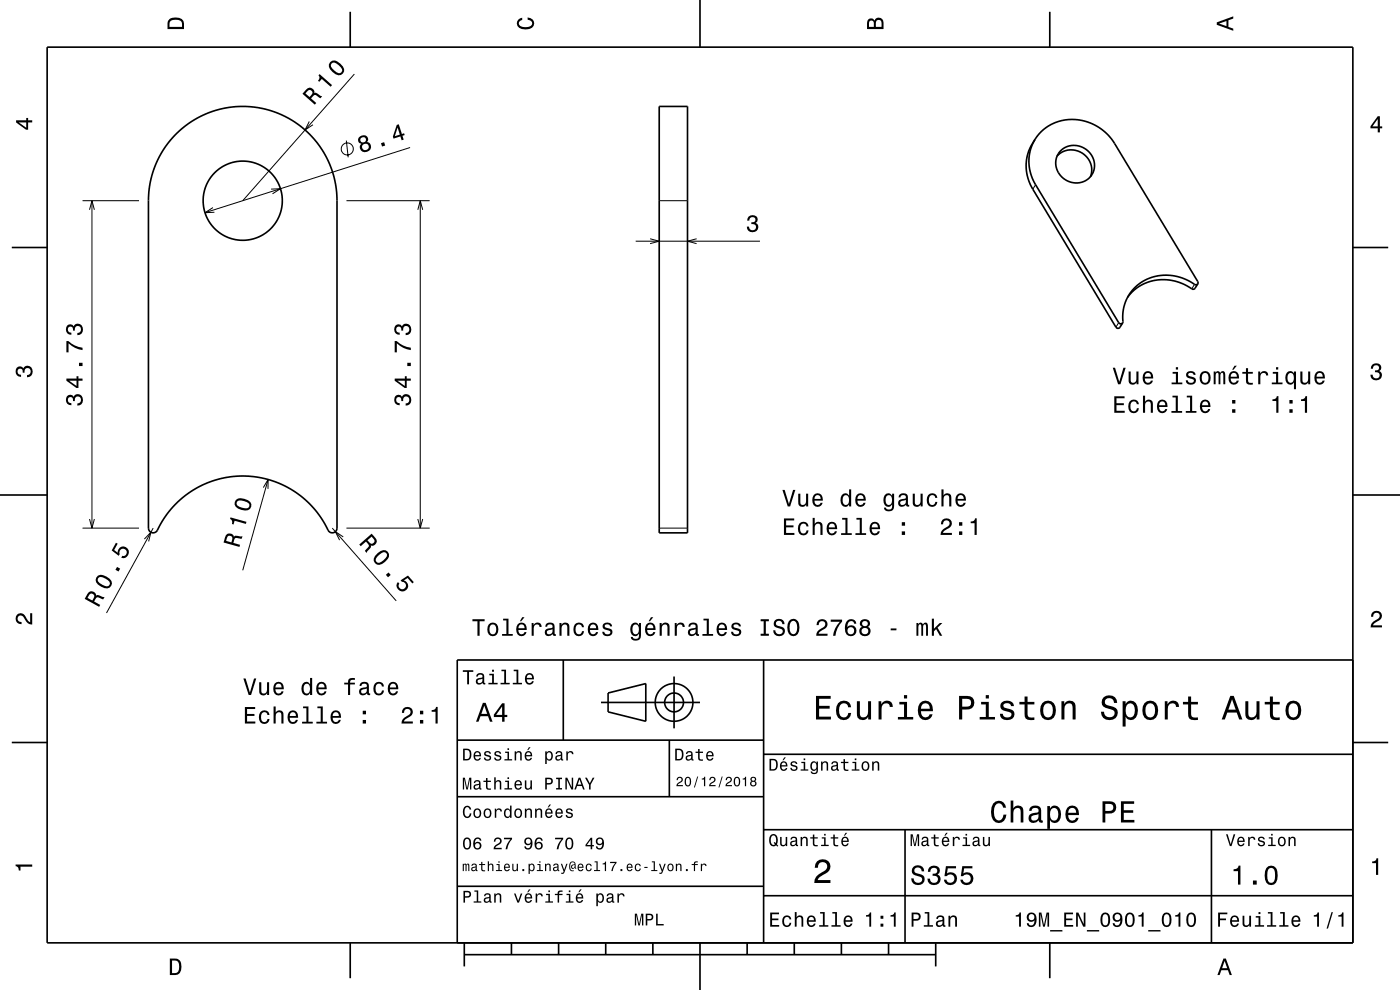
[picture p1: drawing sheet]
<svg xmlns="http://www.w3.org/2000/svg" width="297mm" height="210mm" viewBox="0 0 297 210" stroke-linecap="round" stroke-linejoin="round" font-family="sans-serif">
<g fill="none" stroke="#000" stroke-width=".21">
<path d="M75.2 15.7l-23.7 26.9M65.6 25.8l-.9 1.8 1.7-1.1M73.5 29.8l.4 3.6M87 31.3l-43.5 13.8M219.7 39.2l-.6 .9M17.5 42.6h12M19 44.5l.5-1.9 .5 1.9M19.5 42.6v69.4M45.2 44l-1.7 1.1 2-.1M57.5 40.1l2-.1-1.7 1.1M73.5 42.6h17.7M88.6 44.5l.6-1.9 .5 1.9"/>
<path d="M89.2 42.6v69.4M134.8 51.2h26.4M137.9 50.6l1.9 .6-1.9 .5M139.8 42.6h6M147.8 50.6l-2 .6 2 .5M237.3 68.4l-.6 1M253.4 60.3l-.6 1M17.5 112h12M19 110.1l.5 1.9 .5-1.9M30.6 114.3l1.4-1.4-.5 1.9M32.5 112l-9.9 18M55.9 103.4l1-1.7v2"/>
<path d="M56.9 101.7l-5.4 19.3M70.5 112l13.6 15.5M72.8 113.9l-1.6-1.1 .8 1.8M73.5 112h17.7M88.6 110.1l.6 1.9 .5-1.9M139.8 112h6"/>
<circle cx="73.7" cy="31.6" r="1.28"/>
</g>
<g fill="none" stroke="#000" stroke-width=".35">
<path d="M10 10h277v190h-277zM74.3 2.5v7.5M148.5 0v10M222.7 2.5v7.5M37.3 28.5l1.8-1.6 2.1-1.5 2.4-1.2 2.1-.8 2.2-.5 2.5-.3h2.5l2.5 .4 2.4 .6 2.3 .9 2.2 1.2 2 1.5 1.8 1.7 1.6 2 1.3 2.1 1 2 1.1 3.6 .4 3.5v69.9a1.06 1.06 0 0 1-1.1 1 1.06 1.06 0 0 1-1-1l-1.4-2.4-1.6-1.9-1.7-1.8-2.4-1.8-2.5-1.3-2.5-1-3-.6-2.7-.2-2.7 .1-2.7 .6-2.8 1-2.3 1.2-2.2 1.5-2 1.9-1.8 2.1-1.4 2.4a1.36 1.36 0 0 1-1.5 1.2l-.4-.3-.3-.7v-70.8l.6-3.7 1.2-3.2 1.9-3.3zM139.8 22.6h6v90.4h-6zM219.6 29.5a9.2 9.2 0 0 0 .1 9.7l17.6 29.2a.5 .5 0 0 0 .9 .1M219.6 29.5a9.9 9.9 0 0 1 16-.2l18.5 30.4v.5M219.6 29.5l-.6 1a9.2 9.2 0 0 0 .1 9.6l17.6 29.3a.5 .5 0 0 0 .9 0l.6-.9M224.3 33.1a4.3 4.3 0 0 1 5.2-.6 4.3 4.3 0 0 1 1.8 5M225.1 31.9a4.2 4.2 0 0 1 5.5 0 4.2 4.2 0 0 1 .8 5.5 4.2 4.2 0 0 1-5.7 .5 4.2 4.2 0 0 1-.9-5.6zM2.5 52.5h7.5"/>
<path d="M287 52.5h7.5M254.1 60.2l-.6 1a1.09 1.09 0 0 1-1.3-.3 9.7 9.7 0 0 0-13 2.2M254.1 60.2v.1a1.08 1.08 0 0 1-1.3-.4 9.4 9.4 0 0 0-14.4 5.2l-.2 1.4v2M0 105h10M287 105h10M119.5 140v17M162 140v60M287 140h-190v60M2.5 157.5h7.5M97 157h65M127.5 149h21M129 147l8-2v8l-8-2z"/>
<path d="M142 157v12M143 143.5v11M287 157.5h7.5M97 169h65M162 176h125M162 160h125M192 176v24M257 176v24M97 188h65M162 190h125M74.3 200v7.5M98.5 202.5h100"/>
<path d="M98.5 200v5M108.5 200v2.5M118.5 200v2.5M128.5 200v2.5M138.5 200v2.5M148.5 200v10M158.5 200v2.5M168.5 200v2.5M178.5 200v2.5M188.5 200v2.5M198.5 200v5M222.7 200v7.5"/>
<circle cx="51.5" cy="42.6" r="8.4"/>
<circle cx="143" cy="149" r="2"/>
<circle cx="143" cy="149" r="4"/>
</g>
<g fill="#000">
<path d="M36 4a2.18 2.18 0 0 0-.5 2.2h3.5v-1.2a1.43 1.43 0 0 0-1.7-1.3zM36.3 4.4a2.15 2.15 0 0 1 2.2 .3l.1 1h-2.6v-1z" fill-rule="evenodd"/>
<path d="M67.8 15.7l-.2 .3a.77 .77 0 0 1-.1 1.1l.2 .3 .6-.7 1.8 1.7 .3-.3zM70 13.2a1.43 1.43 0 0 0 .6 2.1 1.42 1.42 0 0 0 2.1 .3 1.42 1.42 0 0 0-.5-2.1 1.51 1.51 0 0 0-2.2-.3zM70.3 13.5l.3-.2a2.37 2.37 0 0 1 2 1.7l-.5 .5a2.37 2.37 0 0 1-1.9-1.7z" fill-rule="evenodd"/>
<path d="M109.9 4.2l.9-.4v.4a.7 .7 0 0 0-.7 .5 .7 .7 0 0 0 .3 .8 1.7 1.7 0 0 0 2.5-.5 .9 .9 0 0 0-1-.8v-.5a1.24 1.24 0 0 1 1.4 1.1 1.24 1.24 0 0 1-1 1.4 2.22 2.22 0 0 1-2.5-.7l-.2-.5z" fill-rule="evenodd"/>
<path d="M184.2 4.2l-.3 .7v1.3h3.5v-1.3a.98 .98 0 0 0-.7-1.1 .98 .98 0 0 0-1.2 .6 .84 .84 0 0 0-1.3-.2zM184.5 4.5a.54 .54 0 0 1 .6-.1 .54 .54 0 0 1 .3 .6v.7h-1zM185.9 4.4a.62 .62 0 0 1 .8-.1 .62 .62 0 0 1 .3 .6v.8h-1.2z" fill-rule="evenodd"/>
<path d="M258.1 4.7v.6l3.5 1.2v-.4l-1-.4v-1.4l1-.4v-.4zM258.6 5l1.6-.5v1z" fill-rule="evenodd"/>
<path d="M3.4 25.5v.5l2.1 1.5h.5v-1.5h.8v-.5h-.8v-.5h-.4v.5zM4 26h1.6v1.1z" fill-rule="evenodd"/>
<path d="M64.9 19l-.7 .9 2.6 2.3 .3-.3-1.1-1a.85 .85 0 0 1 1.2-.6l.8 .5 .3-.4-1.3-.7h-.3a.97 .97 0 0 0-.6-1 .97 .97 0 0 0-1.2 .3zM65.2 19.4a.6 .6 0 0 1 .9-.1 .6 .6 0 0 1-.1 .9l-.3 .4-.9-.8z" fill-rule="evenodd"/>
<path d="M76.3 29a.84 .84 0 0 0-.3 .8 .84 .84 0 0 0 .7 .7 1.11 1.11 0 0 0 0 1.6 1.11 1.11 0 0 0 1.6-.1 1.03 1.03 0 0 0 .4-1.1 1.03 1.03 0 0 0-.9-.8 .89 .89 0 0 0 .1-1.1 .89 .89 0 0 0-1.1-.2zM76.8 31.2a.71 .71 0 0 1 1.4 0 .71 .71 0 0 1-1.4 0zM76.4 29.7a.6 .6 0 0 1 1.2 0 .6 .6 0 0 1-1.2 0zM80.8 30.4l.3 .7 .6-.2-.2-.7zM84.2 26.5l-.9 2.5 .2 .4 1.4-.5 .3 .9 .4-.2-.2-.8 .5-.2-.2-.3-.4 .1-.7-2zM84.3 27.1l.5 1.5-1 .3z" fill-rule="evenodd"/>
<path d="M292.3 24.7l-1.6 2.1v.4h1.6v.9h.4v-.9h.5v-.4h-.5v-2.1zM292.3 25.2v1.6h-1.1z" fill-rule="evenodd"/>
<path d="M158.8 45.9a1.08 1.08 0 0 1 1.4-.2 1.08 1.08 0 0 1 .4 1.3l-.3 .3a1.06 1.06 0 0 1 .5 1.3 1.06 1.06 0 0 1-1.2 .7 1.1 1.1 0 0 1-1.2-1.2h.5a.71 .71 0 0 0 1 .7 .71 .71 0 0 0 .1-1.2l-.6-.1v-.4a.61 .61 0 0 0 .8-.2 .61 .61 0 0 0-.2-.8 .61 .61 0 0 0-.9 .1l-.1 .6h-.5z" fill-rule="evenodd"/>
<path d="M236.1 78l1.1 3.5h.5l1.1-3.5h-.5l-.9 3-.9-3zM239.4 78.8v1.8a.89 .89 0 0 0 .6 1 .89 .89 0 0 0 1.1-.5v.4h.4v-2.7h-.4v1.6a.65 .65 0 0 1-.4 .7 .65 .65 0 0 1-.8-.3v-2zM242.7 79.1a1.54 1.54 0 0 0 .8 2.5 1.07 1.07 0 0 0 1.1-.9h-.4l-.3 .4-.3 .1a.76 .76 0 0 1-.7-.9h1.7a1.16 1.16 0 0 0-.5-1.4 1.16 1.16 0 0 0-1.4 .2zM243.1 79.3a.66 .66 0 0 1 .8-.1 .66 .66 0 0 1 .3 .7h-1.3zM248.8 78.9v.4h.7v1.8h-1v.4h2.3v-.4h-.9v-2.2zM249.4 77.9v.5h.5v-.5zM251.9 78.9a.75 .75 0 0 0-.2 .9 .75 .75 0 0 0 .7 .5l.8 .3a.63 .63 0 0 1-.6 .7 .63 .63 0 0 1-.6-.6h-.4a1.07 1.07 0 0 0 1.1 .9 1.07 1.07 0 0 0 1-1.2l-.4-.4-1.1-.3a.54 .54 0 0 1 .4-.7 .54 .54 0 0 1 .6 .5h.4a1.03 1.03 0 0 0-.7-.8 1.03 1.03 0 0 0-1 .2zM254.8 79.1a1.53 1.53 0 0 0 .9 2.5 1.48 1.48 0 0 0 1.1-1.4 1.48 1.48 0 0 0-1.1-1.5l-.5 .1zM255.1 79.4a.67 .67 0 0 1 .7-.3 .67 .67 0 0 1 .5 .6 1.11 1.11 0 0 1-.6 1.5 1.17 1.17 0 0 1-.6-1.8zM257.5 78.8v2.7h.4v-1.8l.2-.6h.3l.1 .3v2.1h.4v-2.1l.4-.3 .2 .1v.4v1.9h.4v-1.9a.69 .69 0 0 0-.5-.9l-.5 .4-.2-.3-.3-.1-.5 .4v-.3zM261.9 77.6l-.5 .8h.3l.7-.8zM260.9 79.1a1.54 1.54 0 0 0 .8 2.5 1.07 1.07 0 0 0 1.1-.9h-.4l-.3 .4-.3 .1a.76 .76 0 0 1-.7-.9h1.8a1.17 1.17 0 0 0-.5-1.4 1.17 1.17 0 0 0-1.5 .2zM261.3 79.3a.66 .66 0 0 1 .8-.1 .66 .66 0 0 1 .3 .7h-1.3zM264.3 78.1v.8h-.7v.4h.7l.1 1.8a1.05 1.05 0 0 0 1.4 .5v-.4a.68 .68 0 0 1-1-.4v-1.5h1v-.4h-1v-.8zM266.9 78.8v2.7h.5v-1.5a.66 .66 0 0 1 .3-.8 .66 .66 0 0 1 .9 .2v.2h.4a.89 .89 0 0 0-.6-.9 .89 .89 0 0 0-1.1 .6v-.5zM270 78.9v.4h.7v1.8h-.9v.4h2.3v-.4h-.9v-2.2zM270.7 77.9v.5h.5v-.5zM273 79.1a1.57 1.57 0 0 0 .7 2.5l.5-.1 .3-.4v1.5h.4v-3.8h-.4v.4l-.2-.2a.87 .87 0 0 0-1.3 .1zM273.3 79.4a.62 .62 0 0 1 .7-.3 .62 .62 0 0 1 .4 .6 1.12 1.12 0 0 1-.6 1.5 1.19 1.19 0 0 1-.5-1.8zM275.9 78.8v1.8a.89 .89 0 0 0 .6 1 .89 .89 0 0 0 1-.5v.4h.5v-2.7h-.5v1.6a.64 .64 0 0 1-.4 .7 .64 .64 0 0 1-.8-.3v-2zM279.1 79.1a1.54 1.54 0 0 0 .8 2.5 1.06 1.06 0 0 0 1.1-.9h-.4l-.2 .4-.4 .1a.76 .76 0 0 1-.7-.9h1.8a1.16 1.16 0 0 0-.5-1.4 1.16 1.16 0 0 0-1.5 .2zM279.5 79.3a.66 .66 0 0 1 .8-.1 .66 .66 0 0 1 .3 .7h-1.3z" fill-rule="evenodd"/>
<path d="M291.1 77.4a1.08 1.08 0 0 1 1.4-.2 1.08 1.08 0 0 1 .4 1.2l-.3 .3a1.06 1.06 0 0 1 .5 1.3 1.06 1.06 0 0 1-1.2 .7 1.1 1.1 0 0 1-1.2-1.2h.5a.71 .71 0 0 0 1 .8 .71 .71 0 0 0 .1-1.3h-.6v-.4a.61 .61 0 0 0 .8-.3 .61 .61 0 0 0-.2-.8 .61 .61 0 0 0-.9 .2l-.1 .5h-.5z" fill-rule="evenodd"/>
<path d="M3.6 78a.86 .86 0 0 1 1.4 .2 1.06 1.06 0 0 1 1.2-.6 1.06 1.06 0 0 1 .7 1.2 1.1 1.1 0 0 1-1.2 1.2v-.4a.71 .71 0 0 0 .8-1 .71 .71 0 0 0-1.3-.1v.6h-.4a.61 .61 0 0 0-.3-.8 .61 .61 0 0 0-.8 .2 .61 .61 0 0 0 .2 .8l.6 .2v.4a1.15 1.15 0 0 1-1.2-.6 1.15 1.15 0 0 1 .3-1.3z" fill-rule="evenodd"/>
<path d="M14.2 84a1.17 1.17 0 0 0-.1 1.3 1.17 1.17 0 0 0 1 .7v-.5a.62 .62 0 0 1-.7-.3 .62 .62 0 0 1 .2-.8 .62 .62 0 0 1 .9 .2v.5h.4a.72 .72 0 0 1 .4-1 .72 .72 0 0 1 .9 .5 .72 .72 0 0 1-.5 .9l-.3 .1v.4a1.18 1.18 0 0 0 1.2-1.5 1.18 1.18 0 0 0-1.8-.6l-.2 .3a.86 .86 0 0 0-1.4-.2zM14.1 80.3v.5l2.1 1.5h.4v-1.5h.9v-.5h-.9v-.5h-.4v.5zM14.7 80.8h1.5v1.1zM16.8 77v.6h.7v-.6zM14.1 72.3v2.4h.4v-1.9a5.2 5.2 0 0 0 3 1.5v-.5a5.3 5.3 0 0 1-3-1.5zM14.2 69.1a1.17 1.17 0 0 0-.1 1.2 1.17 1.17 0 0 0 1 .7v-.4a.62 .62 0 0 1-.7-.4 .62 .62 0 0 1 .2-.8 .62 .62 0 0 1 .9 .3v.4h.4a.72 .72 0 0 1 .4-.9 .72 .72 0 0 1 .9 .5 .72 .72 0 0 1-.5 .9h-.3v.5a1.18 1.18 0 0 0 1.2-1.5 1.18 1.18 0 0 0-1.8-.6l-.2 .2a.86 .86 0 0 0-1.4-.1z" fill-rule="evenodd"/>
<path d="M83.9 84a1.17 1.17 0 0 0-.2 1.3 1.17 1.17 0 0 0 1.1 .7v-.5a.62 .62 0 0 1-.8-.3 .62 .62 0 0 1 .3-.8 .62 .62 0 0 1 .8 .2v.5h.4a.72 .72 0 0 1 .5-1 .72 .72 0 0 1 .9 .5 .72 .72 0 0 1-.5 .9l-.3 .1v.4a1.18 1.18 0 0 0 1.1-1.5 1.18 1.18 0 0 0-1.8-.6l-.1 .3a.86 .86 0 0 0-1.4-.2zM83.7 80.3v.5l2.1 1.5h.5v-1.5h.9v-.5h-.9v-.5h-.4v.5zM84.3 80.8h1.6v1.1zM86.4 77v.6h.8v-.6zM83.7 72.3v2.4h.5v-1.9a5.2 5.2 0 0 0 3 1.5v-.5a5.3 5.3 0 0 1-3.1-1.5zM83.9 69.1a1.17 1.17 0 0 0-.2 1.2 1.17 1.17 0 0 0 1.1 .7v-.4a.62 .62 0 0 1-.8-.4 .62 .62 0 0 1 .3-.8 .62 .62 0 0 1 .8 .3v.4h.4a.72 .72 0 0 1 .5-.9 .72 .72 0 0 1 .9 .5 .72 .72 0 0 1-.5 .9h-.3v.5a1.18 1.18 0 0 0 1.1-1.5 1.18 1.18 0 0 0-1.8-.6l-.1 .2a.86 .86 0 0 0-1.4-.1z" fill-rule="evenodd"/>
<path d="M236.4 84.1v3.5h2.2v-.5h-1.7v-1.2h1.5v-.4h-1.5v-1h1.7v-.4zM239.7 85.1a1.53 1.53 0 0 0 .8 2.6 1.06 1.06 0 0 0 1.1-1.1h-.4a.67 .67 0 0 1-.6 .7 .67 .67 0 0 1-.7-.6 1.11 1.11 0 0 1 .6-1.6 .59 .59 0 0 1 .7 .6h.4a1.09 1.09 0 0 0-.8-.9 1.09 1.09 0 0 0-1.1 .3zM242.5 83.9v3.7h.4v-1.6a.63 .63 0 0 1 .5-.9 .63 .63 0 0 1 .7 .8v1.7h.5v-1.8a.88 .88 0 0 0-.6-1 .88 .88 0 0 0-1.1 .4v-1.3zM245.7 85.1a1.54 1.54 0 0 0 .8 2.6 1.07 1.07 0 0 0 1.1-.9h-.4l-.2 .3-.4 .2a.76 .76 0 0 1-.7-1h1.8a1.17 1.17 0 0 0-.5-1.3 1.17 1.17 0 0 0-1.5 .1zM246.1 85.4a.66 .66 0 0 1 .8-.2 .66 .66 0 0 1 .3 .8h-1.3zM248.7 83.9v.4h.7v2.9h-.9v.4h2.3v-.4h-.9v-3.3zM251.8 83.9v.4h.7v2.9h-.9v.4h2.2v-.4h-.9v-3.3zM254.9 85.1a1.54 1.54 0 0 0 .7 2.6 1.07 1.07 0 0 0 1.1-.9h-.4l-.2 .3-.4 .2a.76 .76 0 0 1-.7-1h1.8a1.17 1.17 0 0 0-.5-1.3 1.17 1.17 0 0 0-1.4 .1zM255.2 85.4a.66 .66 0 0 1 .8-.2 .66 .66 0 0 1 .3 .8h-1.3zM261.4 86.8v.8h.7v-.8zM261.4 84.9v.7h.7v-.7z" fill-rule="evenodd"/>
<path d="M269.9 84.7v.4h.8v2.5h.5v-3.6h-.3a.77 .77 0 0 1-1 .7zM273.5 86.8v.8h.7v-.8zM273.5 84.9v.7h.7v-.7zM276 84.7v.4h.8v2.5h.5v-3.6h-.4a.78 .78 0 0 1-.9 .7z" fill-rule="evenodd"/>
<path d="M48.2 113.3l-.5 .7-.3 1.1 3.4 .9 .1-.4-1.4-.4a.84 .84 0 0 1 .9-1.1l.9 .2 .1-.5-1.5-.2-.3 .3v-.3a1.02 1.02 0 0 0-1.4-.3zM48.4 113.7a.6 .6 0 0 1 .7 .1 .6 .6 0 0 1 .1 .7l-.1 .6-1.1-.4z" fill-rule="evenodd"/>
<path d="M48.9 109.7l-.1 .4a.78 .78 0 0 1 .4 1.1l.3 .1 .3-.8 2.4 .6 .1-.4zM50.1 106a1.14 1.14 0 0 0 .4 1.9 2.29 2.29 0 0 0 2.5 .1 1.14 1.14 0 0 0-.4-1.9 2.3 2.3 0 0 0-2.5-.1zM50.4 106.3a2.39 2.39 0 0 1 2.5 .7l-.2 .7a2.38 2.38 0 0 1-2.5-.7z" fill-rule="evenodd"/>
<path d="M76.2 115.5l.3 .4 1.1-1a1.09 1.09 0 0 1 .6 1l-.8 1 .4 .4 .9-1.2v-.4a.97 .97 0 0 0 1.1-.4 .97 .97 0 0 0-.2-1.2l-.8-.9zM78 114.6l.8-.8a1.09 1.09 0 0 1 .6 1.2 .6 .6 0 0 1-.5 .3 .6 .6 0 0 1-.6-.3z" fill-rule="evenodd"/>
<path d="M80.1 117.3a1.42 1.42 0 0 0-.6 2.2 1.42 1.42 0 0 0 2.2-.3 1.52 1.52 0 0 0 .6-2.1 1.43 1.43 0 0 0-2.2 .2zM80.4 117.7l.9-.6a.63 .63 0 0 1 .7 .2 .63 .63 0 0 1 .1 .7 2.72 2.72 0 0 1-2 1.4l-.4-.5v-.4zM81.9 121.9l.4 .6 .6-.5-.5-.6zM84.4 123.5a1.21 1.21 0 0 0 .2 1.8 1.21 1.21 0 0 0 1.8-.5 1.21 1.21 0 0 0-.7-1.7l.8-.5 1 1.2 .3-.3-1.2-1.4-1.6 1 .2 .3a.8 .8 0 0 1 1 .8 .8 .8 0 0 1-1 .8 .8 .8 0 0 1-.5-1.2z" fill-rule="evenodd"/>
<path d="M166.3 110v3.5h2.2v-.4h-1.7v-1.2h1.5v-.5h-1.5v-1h1.7v-.4zM169.6 111.1a1.53 1.53 0 0 0 .8 2.5 1.07 1.07 0 0 0 1.1-1.1h-.4a.67 .67 0 0 1-.6 .7 .67 .67 0 0 1-.7-.6 1.11 1.11 0 0 1 .6-1.5 .59 .59 0 0 1 .7 .6h.4a1.09 1.09 0 0 0-.7-1 1.09 1.09 0 0 0-1.2 .4zM172.4 109.9v3.6h.4v-1.6a.63 .63 0 0 1 .6-.8 .63 .63 0 0 1 .7 .7v1.7h.4v-1.8a.88 .88 0 0 0-.6-1 .88 .88 0 0 0-1.1 .5v-1.3zM175.7 111.1a1.54 1.54 0 0 0 .8 2.5 1.07 1.07 0 0 0 1-.9h-.4l-.2 .4-.4 .1a.76 .76 0 0 1-.7-.9h1.8a1.16 1.16 0 0 0-.5-1.4 1.16 1.16 0 0 0-1.4 .2zM176 111.3a.66 .66 0 0 1 .8-.2 .66 .66 0 0 1 .3 .8h-1.3zM178.7 109.9v.3h.6v2.9h-.9v.4h2.3v-.4h-.9v-3.2zM181.7 109.9v.3h.7v2.9h-.9v.4h2.2v-.4h-.9v-3.2zM184.8 111.1a1.54 1.54 0 0 0 .8 2.5 1.06 1.06 0 0 0 1.1-.9h-.5l-.2 .4-.4 .1a.76 .76 0 0 1-.7-.9h1.8a1.16 1.16 0 0 0-.5-1.4 1.16 1.16 0 0 0-1.4 .2zM185.1 111.3a.66 .66 0 0 1 .8-.2 .66 .66 0 0 1 .3 .8h-1.3zM191.3 112.7v.8h.7v-.8zM191.3 110.8v.7h.7v-.7z" fill-rule="evenodd"/>
<path d="M166 103.9l1.1 3.5h.5l1.1-3.5h-.5l-.8 3-.9-3zM169.3 104.7v1.8a.89 .89 0 0 0 .7 1 .89 .89 0 0 0 1-.5v.4h.4v-2.7h-.4v1.6a.65 .65 0 0 1-.4 .8 .65 .65 0 0 1-.8-.3v-2.1zM172.6 105a1.55 1.55 0 0 0 .8 2.5 1.07 1.07 0 0 0 1.1-.8h-.4l-.2 .3-.4 .1a.76 .76 0 0 1-.7-.9h1.8a1.17 1.17 0 0 0-.5-1.4 1.17 1.17 0 0 0-1.5 .2zM173 105.2a.66 .66 0 0 1 .8-.1 .66 .66 0 0 1 .3 .7h-1.3zM178.6 105a1.58 1.58 0 0 0 .8 2.5l.4-.1 .3-.4v.4h.5v-3.6h-.5v1.3a.89 .89 0 0 0-1.5-.1zM178.9 105.3a.62 .62 0 0 1 .7-.3 .62 .62 0 0 1 .5 .6 1.12 1.12 0 0 1-.7 1.5 1.19 1.19 0 0 1-.5-1.8zM181.7 105a1.54 1.54 0 0 0 .8 2.5 1.07 1.07 0 0 0 1.1-.8h-.4l-.2 .3-.4 .1a.76 .76 0 0 1-.7-.9h1.8a1.17 1.17 0 0 0-.5-1.4 1.17 1.17 0 0 0-1.5 .2zM182.1 105.2a.66 .66 0 0 1 .8-.1 .66 .66 0 0 1 .3 .7h-1.3zM187.7 105a1.58 1.58 0 0 0 .8 2.5l.4-.1 .4-.4a.73 .73 0 0 1-.4 1 .73 .73 0 0 1-.9-.3h-.5a1.1 1.1 0 0 0 1.3 .8 1.1 1.1 0 0 0 .9-1.2v-2.6h-.4v.5l-.4-.4a.9 .9 0 0 0-1.2 .2zM188 105.3a.63 .63 0 0 1 .7-.2 .63 .63 0 0 1 .5 .5 1.11 1.11 0 0 1-.7 1.5 1.19 1.19 0 0 1-.5-1.8zM190.9 104.9l-.3 .6h.4a.55 .55 0 0 1 .7-.5 .55 .55 0 0 1 .4 .7l-.2 .1a1 1 0 0 0-1.1 .2 1 1 0 0 0-.2 1.1 .93 .93 0 0 0 1.6 0l.1 .3h.6v-.3l-.3-.1v-1.6a1.02 1.02 0 0 0-1.7-.5zM191.1 106.4l1.1-.3a.77 .77 0 0 1-.2 .8 .77 .77 0 0 1-.9 .1zM193.6 104.7v1.8a.89 .89 0 0 0 .6 1 .89 .89 0 0 0 1.1-.5v.4h.4v-2.7h-.4v1.6a.65 .65 0 0 1-.4 .8 .65 .65 0 0 1-.8-.3v-2.1zM196.9 105a1.53 1.53 0 0 0 .8 2.5 1.06 1.06 0 0 0 1.2-1h-.5a.67 .67 0 0 1-.6 .6 .67 .67 0 0 1-.7-.6 1.12 1.12 0 0 1 .7-1.5 .59 .59 0 0 1 .6 .6h.4a1.09 1.09 0 0 0-.7-.9 1.09 1.09 0 0 0-1.2 .3zM199.7 103.8v3.6h.5v-1.5a.63 .63 0 0 1 .4-.8 .63 .63 0 0 1 .8 .3v2h.4v-1.8a.88 .88 0 0 0-.6-.9 .88 .88 0 0 0-1 .4v-1.3zM203 105a1.55 1.55 0 0 0 .8 2.5 1.07 1.07 0 0 0 1.1-.8h-.5l-.2 .3-.4 .1a.76 .76 0 0 1-.7-.9h1.8a1.17 1.17 0 0 0-.5-1.4 1.17 1.17 0 0 0-1.4 .2zM203.3 105.2a.66 .66 0 0 1 .8-.1 .66 .66 0 0 1 .4 .7h-1.4z" fill-rule="evenodd"/>
<path d="M199.9 110.3l-.3 .9h.5a.7 .7 0 0 1 .5-.8 .7 .7 0 0 1 .8 .5 .7 .7 0 0 1-.5 .8 1.8 1.8 0 0 0-1.4 1.8h2.4v-.5h-1.9a2.23 2.23 0 0 1 1.5-1.1 1.13 1.13 0 0 0 .1-1.7 1.13 1.13 0 0 0-1.7 .1zM203.5 112.7v.8h.6v-.8zM203.5 110.8v.7h.6v-.7zM205.9 110.6v.4h.8v2.5h.5v-3.5h-.3a.77 .77 0 0 1-1 .6z" fill-rule="evenodd"/>
<path d="M3.6 130.4a1.22 1.22 0 0 1 2 .7l.4 .6 .4 .3v-1.9h.4v2.4a1.8 1.8 0 0 1-1.7-1.4 .71 .71 0 0 0-.9-.5 .71 .71 0 0 0-.5 .8 .71 .71 0 0 0 .9 .5v.5a1.18 1.18 0 0 1-1.2-.7 1.18 1.18 0 0 1 .2-1.3z" fill-rule="evenodd"/>
<path d="M18.8 125.6l-.8 1.4 3 1.7 .3-.4-1.3-.7a1.07 1.07 0 0 1 .8-.9l1.1 .4 .3-.4-1.5-.5-.3 .2v-.3a1.01 1.01 0 0 0-1.6-.5zM19 126.1a.59 .59 0 0 1 .8 0 .59 .59 0 0 1 0 .8l-.2 .5-1-.6z" fill-rule="evenodd"/>
<path d="M20.8 122.1a1.14 1.14 0 0 0 0 1.9 2.29 2.29 0 0 0 2.5 .7 1.14 1.14 0 0 0 0-1.9 2.31 2.31 0 0 0-2.5-.7zM21 122.5a2.38 2.38 0 0 1 2.3 1.2l-.3 .6a2.37 2.37 0 0 1-2.3-1.3zM24.8 120.3l-.3 .6 .6 .3 .4-.6zM24.6 115.1l-.9 1.7 1.5 1.1 .2-.3a.8 .8 0 0 1 .4-1.2 .8 .8 0 0 1 1 .6 .8 .8 0 0 1-.9 .9l-.2 .4a1.21 1.21 0 0 0 1.7-.8 1.21 1.21 0 0 0-1.1-1.5 1.21 1.21 0 0 0-1.3 1.2l-.8-.5 .8-1.4z" fill-rule="evenodd"/>
<path d="M100.2 131.4v.4h1.1v3.1h.5v-3.1h1v-.4zM103.7 132.4a1.53 1.53 0 0 0 .9 2.6 1.48 1.48 0 0 0 1.1-1.5 1.48 1.48 0 0 0-1.1-1.4l-.5 .1zM104 132.7a.67 .67 0 0 1 .7-.2 .67 .67 0 0 1 .5 .5 1.11 1.11 0 0 1-.6 1.6 1.17 1.17 0 0 1-.6-1.9zM106.7 131.2v.4h.7v2.9h-.9v.4h2.3v-.4h-.9v-3.3zM110.8 130.9l-.5 .9h.3l.7-.9zM109.8 132.4a1.55 1.55 0 0 0 .8 2.6 1.07 1.07 0 0 0 1.1-.9h-.4l-.3 .3-.3 .2a.76 .76 0 0 1-.7-1h1.7a1.17 1.17 0 0 0-.4-1.3 1.17 1.17 0 0 0-1.5 .1zM110.2 132.7a.66 .66 0 0 1 .8-.2 .66 .66 0 0 1 .3 .8h-1.3zM112.8 132.2v2.7h.4v-1.6a.66 .66 0 0 1 .4-.8 .66 .66 0 0 1 .8 .3l.1 .2h.4a.89 .89 0 0 0-.7-.9 .89 .89 0 0 0-1 .5v-.4zM115.9 132.3l-.2 .6h.4a.55 .55 0 0 1 .7-.5 .55 .55 0 0 1 .3 .8h-.2a1 1 0 0 0-1 .2 1 1 0 0 0-.3 1.1 .93 .93 0 0 0 1.7 0l.1 .3 .5 .1v-.4h-.2v-.2v-1.4a1.02 1.02 0 0 0-.7-.8 1.02 1.02 0 0 0-1.1 .2zM116.1 133.8l1.1-.3a.77 .77 0 0 1-.2 .9 .77 .77 0 0 1-.9 0l-.1-.3zM118.7 132.2v2.7h.4v-1.6a.63 .63 0 0 1 .6-.9 .63 .63 0 0 1 .7 .8v1.7h.4v-1.8a.89 .89 0 0 0-.6-1 .89 .89 0 0 0-1.1 .5v-.4zM122 132.4a1.53 1.53 0 0 0 .8 2.6 1.07 1.07 0 0 0 1.1-1.1h-.4a.67 .67 0 0 1-.7 .7 .67 .67 0 0 1-.7-.6 1.11 1.11 0 0 1 .7-1.6 .59 .59 0 0 1 .7 .6h.4a1.09 1.09 0 0 0-.8-.9 1.09 1.09 0 0 0-1.1 .3zM125 132.4a1.55 1.55 0 0 0 .8 2.6 1.07 1.07 0 0 0 1.1-.9h-.5l-.2 .3-.4 .2a.76 .76 0 0 1-.6-1h1.7a1.17 1.17 0 0 0-.5-1.3 1.17 1.17 0 0 0-1.4 .1zM125.3 132.7a.66 .66 0 0 1 .8-.2 .66 .66 0 0 1 .4 .8h-1.3zM128.1 132.3a.75 .75 0 0 0-.2 .8 .75 .75 0 0 0 .7 .5l.9 .4a.63 .63 0 0 1-.6 .6 .63 .63 0 0 1-.7-.6h-.4a1.07 1.07 0 0 0 1.2 .9 1.07 1.07 0 0 0 .9-1.2l-.4-.3-1.1-.3a.54 .54 0 0 1 .4-.7 .54 .54 0 0 1 .6 .5h.5a1.03 1.03 0 0 0-.7-.9 1.03 1.03 0 0 0-1.1 .3zM134 132.4a1.58 1.58 0 0 0 .8 2.6l.4-.2 .4-.4a.73 .73 0 0 1-.4 1 .73 .73 0 0 1-1-.3h-.4a1.1 1.1 0 0 0 1.3 .8 1.1 1.1 0 0 0 .9-1.2v-2.5h-.4v.4l-.4-.4a.9 .9 0 0 0-1.2 .2zM134.3 132.7a.63 .63 0 0 1 .7-.2 .63 .63 0 0 1 .5 .6 1.11 1.11 0 0 1-.7 1.5 1.19 1.19 0 0 1-.5-1.9zM138.1 130.9l-.5 .9h.3l.7-.9zM137.1 132.4a1.54 1.54 0 0 0 .8 2.6 1.07 1.07 0 0 0 1.1-.9h-.4l-.2 .3-.4 .2a.76 .76 0 0 1-.7-1h1.8a1.16 1.16 0 0 0-.5-1.3 1.16 1.16 0 0 0-1.5 .1zM137.5 132.7a.66 .66 0 0 1 .8-.2 .66 .66 0 0 1 .3 .8h-1.3zM139.9 132.2v2.7h.5v-1.6a.63 .63 0 0 1 .5-.9 .63 .63 0 0 1 .7 .8v1.7h.4v-1.8a.89 .89 0 0 0-.6-1 .89 .89 0 0 0-1 .5v-.4zM143.1 132.2v2.7h.5v-1.6a.66 .66 0 0 1 .3-.8 .66 .66 0 0 1 .9 .3v.2h.5a.89 .89 0 0 0-.7-.9 .89 .89 0 0 0-1.1 .5v-.4zM146.3 132.3l-.3 .6h.4a.55 .55 0 0 1 .7-.5 .55 .55 0 0 1 .4 .8h-.2a1 1 0 0 0-1.1 .2 1 1 0 0 0-.2 1.1 .93 .93 0 0 0 1.6 0l.1 .3 .6 .1v-.4h-.3v-.2v-1.4a1.02 1.02 0 0 0-.7-.8 1.02 1.02 0 0 0-1 .2zM146.5 133.8l1.1-.3a.77 .77 0 0 1-.2 .9 .77 .77 0 0 1-.9 0l-.1-.3zM149.2 131.2v.4h.7v2.9h-.9v.4h2.3v-.4h-.9v-3.3zM152.3 132.4a1.54 1.54 0 0 0 .8 2.6 1.07 1.07 0 0 0 1.1-.9h-.4l-.3 .3-.3 .2a.76 .76 0 0 1-.7-1h1.7a1.16 1.16 0 0 0-.4-1.3 1.16 1.16 0 0 0-1.5 .1zM152.7 132.7a.66 .66 0 0 1 .8-.2 .66 .66 0 0 1 .3 .8h-1.3zM155.4 132.3a.75 .75 0 0 0-.2 .8 .75 .75 0 0 0 .7 .5l.9 .4a.63 .63 0 0 1-.6 .6 .63 .63 0 0 1-.7-.6h-.4a1.07 1.07 0 0 0 1.2 .9 1.07 1.07 0 0 0 .9-1.2l-.4-.3-1.1-.3a.54 .54 0 0 1 .4-.7 .54 .54 0 0 1 .6 .5h.5a1.03 1.03 0 0 0-.7-.9 1.03 1.03 0 0 0-1.1 .3zM161.4 131.4v.4h.6v2.6h-.6v.5h1.7v-.5h-.6v-2.6h.6v-.4zM164.4 131.6a.96 .96 0 0 0-.2 1 .96 .96 0 0 0 .9 .6 .77 .77 0 0 1 .9 1 .83 .83 0 0 1-.9 .3 .83 .83 0 0 1-.6-.8h-.5a1.21 1.21 0 0 0 1.5 1.3 1.21 1.21 0 0 0 .7-1.8l-.8-.3a.71 .71 0 0 1-.8-.7 .7 .7 0 0 1 .8-.5 .7 .7 0 0 1 .6 .7h.4a1.16 1.16 0 0 0-.7-1.1 1.16 1.16 0 0 0-1.3 .3zM167.4 131.7a2.53 2.53 0 0 0 .4 3.1 1.21 1.21 0 0 0 1.7-.9 1.93 1.93 0 0 0-.9-2.6l-.8 .1zM168 131.8l.3-.1a1.7 1.7 0 0 1 .3 2.7l-.3 .1a1.69 1.69 0 0 1-.3-2.7zM173.5 131.7l-.3 .9h.5a.71 .71 0 0 1 .5-.8 .71 .71 0 0 1 .9 .5 .71 .71 0 0 1-.5 .8 1.81 1.81 0 0 0-1.4 1.8h2.4v-.5h-1.9a2.23 2.23 0 0 1 1.4-1.1 1.13 1.13 0 0 0 .1-1.7 1.13 1.13 0 0 0-1.7 .1zM176.2 131.4v.5h2a5.2 5.2 0 0 0-1.5 3h.5a5.3 5.3 0 0 1 1.4-3v-.5zM179.8 131.6a2.39 2.39 0 0 0 .2 3.3 1.16 1.16 0 0 0 1.5-.4 1.16 1.16 0 0 0-.2-1.5 1.16 1.16 0 0 0-1.6 0 1.02 1.02 0 0 1 .9-1.3 .58 .58 0 0 1 .6 .6h.5a1.12 1.12 0 0 0-.8-.9 1.12 1.12 0 0 0-1.1 .2zM179.7 133.8a.75 .75 0 0 1 1.5 0 .75 .75 0 0 1-1.5 0zM182.7 131.6a.83 .83 0 0 0 .2 1.4 1.11 1.11 0 0 0-.5 1.5 1.11 1.11 0 0 0 1.6 .4 1.03 1.03 0 0 0 .7-.9 1.03 1.03 0 0 0-.6-1 .89 .89 0 0 0 .4-1.1 .89 .89 0 0 0-1-.6zM182.8 133.9a.71 .71 0 0 1 1.4 0 .71 .71 0 0 1-1.4 0zM182.9 132.3a.6 .6 0 0 1 1.2 0 .6 .6 0 0 1-1.2 0zM189 133.3v.4h1.2v-.4zM194.4 132.2v2.7h.4v-1.9l.2-.5h.3l.1 .2v2.2h.4l.1-2.1 .3-.4 .2 .2 .1 .4v1.9h.4v-1.9a.69 .69 0 0 0-.6-.9l-.5 .3-.2-.2-.3-.1-.5 .3v-.2zM197.7 131.2v3.7h.4v-1l.5-.4 .8 1.4h.5l-1-1.8 1-.9h-.5l-1.3 1.2v-2.2z" fill-rule="evenodd"/>
<path d="M291.2 129.9a1.18 1.18 0 0 1 1.9 .3 1.18 1.18 0 0 1-1 1.7l-.5 .3-.3 .5h1.9v.4h-2.4a1.8 1.8 0 0 1 1.4-1.8 .71 .71 0 0 0 .5-.8 .71 .71 0 0 0-.9-.5 .71 .71 0 0 0-.5 .8h-.4z" fill-rule="evenodd"/>
<path d="M52 150v3.5h2.2v-.4h-1.8v-1.2h1.6v-.5h-1.6v-1h1.7v-.4zM55.2 151.1a1.53 1.53 0 0 0 .9 2.5 1.05 1.05 0 0 0 1.1-1.1h-.5a.67 .67 0 0 1-.6 .7 .67 .67 0 0 1-.7-.6 1.12 1.12 0 0 1 .7-1.5 .59 .59 0 0 1 .6 .6h.5a1.09 1.09 0 0 0-.8-1 1.09 1.09 0 0 0-1.2 .4zM58 149.9v3.6h.5v-1.6a.63 .63 0 0 1 .4-.8 .63 .63 0 0 1 .8 .4v2h.4v-1.8a.88 .88 0 0 0-.6-1 .88 .88 0 0 0-1 .5v-1.3zM61.3 151.1a1.54 1.54 0 0 0 .8 2.5 1.06 1.06 0 0 0 1.1-.9h-.4l-.3 .4-.3 .1a.75 .75 0 0 1-.7-.9h1.7a1.16 1.16 0 0 0-.4-1.4 1.16 1.16 0 0 0-1.5 .2zM61.7 151.3a.66 .66 0 0 1 .8-.2 .66 .66 0 0 1 .3 .8h-1.3zM64.3 149.9v.3h.7v2.9h-.9v.4h2.2v-.4h-.9v-3.2zM67.3 149.9v.3h.7v2.9h-.9v.4h2.3v-.4h-.9v-3.2zM70.4 151.1a1.54 1.54 0 0 0 .8 2.5 1.06 1.06 0 0 0 1.1-.9h-.4l-.3 .4-.3 .1a.75 .75 0 0 1-.7-.9h1.7a1.17 1.17 0 0 0-.4-1.4 1.17 1.17 0 0 0-1.5 .2zM70.8 151.3a.66 .66 0 0 1 .8-.2 .66 .66 0 0 1 .3 .8h-1.3zM77 152.7v.8h.6v-.8zM77 150.8v.7h.6v-.7z" fill-rule="evenodd"/>
<path d="M51.6 143.9l1.2 3.5h.5l1.1-3.5h-.5l-.9 3-.9-3zM55 144.7v1.8a.89 .89 0 0 0 .6 1 .89 .89 0 0 0 1.1-.5v.4h.4v-2.7h-.5v1.6a.65 .65 0 0 1-.3 .8 .65 .65 0 0 1-.8-.3l-.1-2.1zM58.3 145a1.54 1.54 0 0 0 .8 2.5 1.06 1.06 0 0 0 1.1-.8h-.5l-.2 .3-.4 .1a.76 .76 0 0 1-.7-.9h1.8a1.16 1.16 0 0 0-.5-1.4 1.16 1.16 0 0 0-1.4 .2zM58.6 145.2a.66 .66 0 0 1 .8-.1 .66 .66 0 0 1 .3 .7h-1.3zM64.2 145a1.58 1.58 0 0 0 .8 2.5l.4-.1 .4-.4v.4h.4v-3.6h-.4v1.3a.89 .89 0 0 0-1.6-.1zM64.6 145.3a.62 .62 0 0 1 .7-.3 .62 .62 0 0 1 .4 .6 1.11 1.11 0 0 1-.6 1.5 1.19 1.19 0 0 1-.5-1.8zM67.4 145a1.54 1.54 0 0 0 .8 2.5 1.05 1.05 0 0 0 1.1-.8h-.5l-.2 .3-.4 .1a.76 .76 0 0 1-.7-.9h1.8a1.16 1.16 0 0 0-.5-1.4 1.16 1.16 0 0 0-1.4 .2zM67.7 145.2a.66 .66 0 0 1 .8-.1 .66 .66 0 0 1 .4 .7h-1.4zM73 144.8v.4h.8v2.2h.5v-2.2h1v-.4h-1v-.4l.3-.2h.7v-.4a1.03 1.03 0 0 0-1.5 .8v.2zM76.5 144.9l-.2 .6h.4a.55 .55 0 0 1 .7-.5 .55 .55 0 0 1 .3 .8h-.2a1 1 0 0 0-1 .2 1 1 0 0 0-.3 1.1 .94 .94 0 0 0 1.7 0l.1 .3h.5v-.3l-.2-.1v-1.6a1.02 1.02 0 0 0-.7-.8 1.02 1.02 0 0 0-1.1 .3zM76.7 146.4l1.1-.3a.77 .77 0 0 1-.2 .8 .77 .77 0 0 1-.9 .1l-.1-.3zM79.5 145a1.53 1.53 0 0 0 .9 2.5 1.05 1.05 0 0 0 1.1-1h-.5a.67 .67 0 0 1-.6 .6 .67 .67 0 0 1-.7-.6 1.12 1.12 0 0 1 .7-1.5 .6 .6 0 0 1 .6 .6h.5a1.09 1.09 0 0 0-.8-.9 1.09 1.09 0 0 0-1.2 .3zM82.6 145a1.54 1.54 0 0 0 .8 2.5 1.05 1.05 0 0 0 1-.8h-.4l-.2 .3-.4 .1a.76 .76 0 0 1-.7-.9h1.8a1.16 1.16 0 0 0-.5-1.4 1.16 1.16 0 0 0-1.4 .2zM82.9 145.2a.66 .66 0 0 1 .8-.1 .66 .66 0 0 1 .3 .7h-1.3z" fill-rule="evenodd"/>
<path d="M85.6 150.3l-.3 .4v.5h.4a.7 .7 0 0 1 .5-.8 .7 .7 0 0 1 .9 .5 .7 .7 0 0 1-.5 .8 1.8 1.8 0 0 0-1.4 1.8h2.4v-.5h-1.9a2.2 2.2 0 0 1 1.5-1.1 1.13 1.13 0 0 0 .1-1.7 1.13 1.13 0 0 0-1.7 .1zM89.1 152.7v.8h.7v-.8zM89.1 150.8v.7h.7v-.7zM91.6 150.6v.4h.8v2.5h.4v-3.5h-.3a.77 .77 0 0 1-.9 .6z" fill-rule="evenodd"/>
<path d="M98.2 158.8v2.5h.9a1.37 1.37 0 0 0 .7-2.2 1.56 1.56 0 0 0-1.6-.3zM98.6 159.1a.98 .98 0 0 1 1.1 .7 .98 .98 0 0 1-.6 1.2h-.5zM100.7 159.6a1.04 1.04 0 0 0-.2 1.2 1.04 1.04 0 0 0 1 .5l.5-.5h-.3l-.4 .3a.54 .54 0 0 1-.5-.7h1.3a.83 .83 0 0 0-.4-.9 .83 .83 0 0 0-1 .1zM100.9 159.7l.2-.1a.47 .47 0 0 1 .5 .1 .47 .47 0 0 1 .1 .5h-.9zM102.9 159.5l-.2 .1a.69 .69 0 0 0 .9 .9l.2 .1a.43 .43 0 0 1-.4 .5 .43 .43 0 0 1-.4-.4h-.3a.74 .74 0 0 0 .9 .7 .74 .74 0 0 0 .5-1l-1-.4a.38 .38 0 0 1 .3-.5 .38 .38 0 0 1 .4 .4h.3a.78 .78 0 0 0-1.2-.4zM105.1 159.5l-.2 .1a.69 .69 0 0 0 .9 .9l.2 .1a.43 .43 0 0 1-.4 .5 .43 .43 0 0 1-.5-.4h-.3a.74 .74 0 0 0 .9 .7 .74 .74 0 0 0 .5-1l-.9-.4a.38 .38 0 0 1 .3-.5 .38 .38 0 0 1 .4 .4h.3a.77 .77 0 0 0-1.2-.4zM107.2 159.4v.3h.5v1.3h-.7v.3h1.6v-.3h-.6v-1.6zM107.7 158.7v.4h.3v-.4zM109.2 159.4v1.9h.3v-1.1a.45 .45 0 0 1 .4-.6 .45 .45 0 0 1 .5 .5v1.2h.3v-1.3a.63 .63 0 0 0-.5-.7 .63 .63 0 0 0-.7 .4v-.3zM112.2 158.5l-.4 .6h.3l.5-.6zM111.5 159.6a1.04 1.04 0 0 0-.2 1.2 1.04 1.04 0 0 0 1.1 .5l.5-.5h-.3l-.5 .3a.54 .54 0 0 1-.5-.7h1.3a.83 .83 0 0 0-.4-.9 .83 .83 0 0 0-1 .1zM111.8 159.7l.1-.1a.48 .48 0 0 1 .5 .1 .48 .48 0 0 1 .2 .5h-1zM115.7 159.4v2.7h.3v-1.1a.66 .66 0 0 0 .7 .4 .66 .66 0 0 0 .5-.6 .91 .91 0 0 0 0-1.1 .91 .91 0 0 0-1-.3l-.2 .3v-.3zM116.1 159.8a.45 .45 0 0 1 .5-.2 .45 .45 0 0 1 .3 .4 .65 .65 0 0 1 .1 .8 .65 .65 0 0 1-.7 .2 .98 .98 0 0 1-.2-1.2zM118.1 159.5l-.2 .4h.3a.39 .39 0 0 1 .4-.3 .39 .39 0 0 1 .3 .5h-.1a.65 .65 0 0 0-1 .4 .65 .65 0 0 0 .6 .9l.6-.3 .1 .2h.4v-.2l-.2-.1v-1.1a.72 .72 0 0 0-.5-.6 .72 .72 0 0 0-.7 .2zM118.2 160.6l.8-.3a.55 .55 0 0 1-.2 .7 .55 .55 0 0 1-.6 0zM120.1 159.4v1.9h.4v-1.1a.47 .47 0 0 1 .2-.6 .47 .47 0 0 1 .6 .2v.2h.4a.64 .64 0 0 0-.5-.7 .64 .64 0 0 0-.8 .4v-.3z" fill-rule="evenodd"/>
<path d="M98.2 142.2v.3h.9v2.7h.4v-2.7h.9v-.3zM101.3 143l-.3 .5h.4a.47 .47 0 0 1 .5-.4 .47 .47 0 0 1 .4 .6l-.2 .1a.84 .84 0 0 0-1 .2 .84 .84 0 0 0 0 1.1 .9 .9 0 0 0 1.3-.2l.1 .2 .5 .1v-.3l-.3-.1v-1.3a.87 .87 0 0 0-1.4-.5zM101.4 144.3l.9-.3a.66 .66 0 0 1-.1 .7 .66 .66 0 0 1-.8 .1zM103.8 142.9v.3h.6v1.6h-.8v.4h2v-.4h-.8v-1.9zM104.4 142.1v.4h.4v-.4zM106.4 142.1v.3h.6v2.4h-.8v.4h1.9v-.4h-.7v-2.7zM109 142.1v.3h.6v2.4h-.8v.4h1.9v-.4h-.7v-2.7zM111.6 143.1a1.32 1.32 0 0 0 .7 2.1 .9 .9 0 0 0 .9-.7h-.3l-.2 .3-.4 .1a.65 .65 0 0 1-.6-.8h1.6a1 1 0 0 0-.4-1.2 1 1 0 0 0-1.3 .2zM111.9 143.3a.57 .57 0 0 1 .7-.1 .57 .57 0 0 1 .3 .6h-1.2z" fill-rule="evenodd"/>
<path d="M102.4 149.1l-1.4 4h.5l.4-1.2h1.6l.4 1.2h.6l-1.5-4zM102.7 149.7l.7 1.7h-1.3zM106.5 149.2l-1.7 2.4v.5h1.7v1h.5v-1h.6v-.5h-.6v-2.4zM106.5 149.9v1.7h-1.3z" fill-rule="evenodd"/>
<path d="M143.2 158.8v2.5h.9a1.37 1.37 0 0 0 .7-2.2 1.56 1.56 0 0 0-1.6-.3zM143.6 159.1a.98 .98 0 0 1 1.1 .7 .98 .98 0 0 1-.6 1.2h-.5zM145.7 159.5l-.2 .4h.3a.39 .39 0 0 1 .5-.3 .39 .39 0 0 1 .3 .5h-.2a.65 .65 0 0 0-.9 .4 .65 .65 0 0 0 .5 .9l.7-.3v.2h.4v-.2l-.1-.1-.1-1.1a.73 .73 0 0 0-.4-.6 .73 .73 0 0 0-.8 .2zM145.8 160.6l.8-.3a.55 .55 0 0 1-.1 .7 .55 .55 0 0 1-.7 0zM148.1 158.9v.5h-.5v.3h.5v1.3a.75 .75 0 0 0 1 .4v-.3a.48 .48 0 0 1-.7-.3v-1.1h.7v-.3h-.7v-.5zM150 159.6a1.04 1.04 0 0 0-.2 1.2 1.04 1.04 0 0 0 1.1 .5l.5-.5h-.4l-.4 .3a.54 .54 0 0 1-.5-.7h1.3a.83 .83 0 0 0-.4-.9 .83 .83 0 0 0-1 .1zM150.3 159.7l.1-.1a.48 .48 0 0 1 .5 .1 .48 .48 0 0 1 .2 .5h-1z" fill-rule="evenodd"/>
<path d="M173.1 147.6v5h3.2v-.6h-2.5v-1.7h2.2v-.6h-2.2v-1.5h2.4v-.6zM177.8 149.2a2.59 2.59 0 0 0 .5 3.4 1.58 1.58 0 0 0 2.3-1.4h-.6a.95 .95 0 0 1-.9 1 .95 .95 0 0 1-1-.9 1.59 1.59 0 0 1 .9-2.1 .85 .85 0 0 1 .9 .8h.7a1.56 1.56 0 0 0-1.1-1.3 1.56 1.56 0 0 0-1.7 .5zM181.8 148.8v2.5a1.27 1.27 0 0 0 .9 1.4 1.27 1.27 0 0 0 1.5-.7v.6h.6v-3.8h-.6v2.2a.92 .92 0 0 1-.6 1.1 .92 .92 0 0 1-1.2-.4v-2.9zM186.4 148.8v3.8h.6v-2.2a.95 .95 0 0 1 .5-1.1 .95 .95 0 0 1 1.2 .3l.1 .4h.6a1.28 1.28 0 0 0-1-1.4 1.28 1.28 0 0 0-1.4 .8v-.6zM190.8 148.9v.5h1v2.7h-1.3v.5h3.2v-.5h-1.3v-3.2zM191.8 147.4v.8h.6v-.8zM195.1 149.2a2.62 2.62 0 0 0 .5 3.4 1.57 1.57 0 0 0 2.2-1.1h-.6l-.3 .5-.5 .2a1.08 1.08 0 0 1-1-1.3h2.5a1.66 1.66 0 0 0-.7-2 1.66 1.66 0 0 0-2.1 .3zM195.6 149.5a.94 .94 0 0 1 1.2-.2 .94 .94 0 0 1 .5 1h-1.9zM203.5 147.6v5h.6v-2.1h.8a1.47 1.47 0 0 0 1.8-1.2 1.47 1.47 0 0 0-1.5-1.7zM204.1 148.2a1.6 1.6 0 0 1 1.8 .5 .86 .86 0 0 1 0 .9 .86 .86 0 0 1-.9 .3h-.9zM208.1 148.9v.5h1v2.7h-1.3v.5h3.3v-.5h-1.3v-3.2zM209.1 147.4v.8h.7v-.8zM212.6 148.9a1.08 1.08 0 0 0-.3 1.2 1.08 1.08 0 0 0 1 .7l1.1 .4a.57 .57 0 0 1 .2 .6 .57 .57 0 0 1-.5 .4 .96 .96 0 0 1-1.4-.8h-.6a1.6 1.6 0 0 0 1.3 1.4 1.6 1.6 0 0 0 1.7-.8 1.13 1.13 0 0 0-1-1.6l-1.1-.3-.2-.4a.87 .87 0 0 1 .9-.5 .87 .87 0 0 1 .8 .6h.6a1.41 1.41 0 0 0-2.1-1.1zM217.4 147.8v1.1h-1.1v.5h1.1v2.6l.2 .4 .4 .3h1.4v-.5a.97 .97 0 0 1-1.4-.5v-2.3h1.4v-.5h-1.4v-1.1zM221.1 149.2a2.56 2.56 0 0 0 .5 3.4 1.72 1.72 0 0 0 1.8-.2 1.72 1.72 0 0 0 .6-1.7 1.7 1.7 0 0 0-.9-1.9 1.7 1.7 0 0 0-2 .4zM221.6 149.6a.96 .96 0 0 1 1-.4 .96 .96 0 0 1 .7 .8 1.59 1.59 0 0 1-1 2.2 1.19 1.19 0 0 1-1-1.5zM225.2 148.8v3.8h.6v-2.2a.97 .97 0 0 1 .5-1.1 .97 .97 0 0 1 1.1 .2l.1 .7v2.4h.7v-2.5a1.27 1.27 0 0 0-.9-1.4 1.27 1.27 0 0 0-1.5 .6v-.5zM234.1 147.9a1.38 1.38 0 0 0-.3 1.5 1.38 1.38 0 0 0 1.3 .9 1.25 1.25 0 0 1 1.4 .9 1.15 1.15 0 0 1-1.3 .9 1.15 1.15 0 0 1-1-1.1h-.7a1.8 1.8 0 0 0 1.7 1.8 1.8 1.8 0 0 0 1.9-1.6 1.46 1.46 0 0 0-1.5-1.4l-.6-.2a.83 .83 0 0 1-.5-1.1 .83 .83 0 0 1 1.2-.3l.5 .5 .1 .4h.7a1.67 1.67 0 0 0-1-1.6 1.67 1.67 0 0 0-1.9 .4zM238.2 148.8v5.3h.6v-2.1a1.32 1.32 0 0 0 1.4 .7 1.32 1.32 0 0 0 1.1-1.1 2.43 2.43 0 0 0-.8-2.8 1.21 1.21 0 0 0-1.7 .5v-.5zM239.1 149.6a.9 .9 0 0 1 .9-.4 .9 .9 0 0 1 .7 .8 1.61 1.61 0 0 1-.9 2.2 1.18 1.18 0 0 1-1-1.5zM242.8 149.2a2.56 2.56 0 0 0 .5 3.4 1.72 1.72 0 0 0 1.8-.2 1.72 1.72 0 0 0 .6-1.7 1.7 1.7 0 0 0-.9-1.9 1.7 1.7 0 0 0-2 .4zM243.3 149.6a.96 .96 0 0 1 1-.4 .96 .96 0 0 1 .7 .8 1.59 1.59 0 0 1-1 2.2 1.19 1.19 0 0 1-1-1.5zM247.1 148.8v3.8h.6v-2.2a.95 .95 0 0 1 .5-1.1 .95 .95 0 0 1 1.2 .3l.1 .4h.6a1.28 1.28 0 0 0-1-1.4 1.28 1.28 0 0 0-1.4 .8v-.6zM252 147.8v1.1h-1v.5h1l.1 2.6 .2 .4 .4 .3h1.4v-.5a.97 .97 0 0 1-1.4-.5v-2.3h1.4v-.5h-1.4v-1.1zM261 147.6l-1.8 5h.6l.6-1.4h2l.5 1.4h.7l-1.9-5zM261.4 148.3l.7 2.2h-1.5zM264.2 148.8v2.5a1.27 1.27 0 0 0 .9 1.4 1.27 1.27 0 0 0 1.5-.7v.6h.6v-3.8h-.6v2.2a.92 .92 0 0 1-.6 1.1 .92 .92 0 0 1-1.1-.4l-.1-2.9zM269.4 147.8v1.1h-1.1v.5h1.1v2.6l.2 .4 .4 .3 .7 .1 .8-.1v-.5a.97 .97 0 0 1-1.4-.5l-.1-2.3h1.5v-.5h-1.5v-1.1zM273.1 149.2a2.56 2.56 0 0 0 .6 3.4 1.72 1.72 0 0 0 1.8-.2 1.72 1.72 0 0 0 .6-1.7 1.7 1.7 0 0 0-.9-1.9 1.7 1.7 0 0 0-2.1 .4zM273.6 149.6a.96 .96 0 0 1 1-.4 .96 .96 0 0 1 .7 .8 1.59 1.59 0 0 1-.9 2.2 1.19 1.19 0 0 1-1.1-1.5z" fill-rule="evenodd"/>
<path d="M98.2 165v2.5h.3v-2.3l.4 2.3h.3l.5-2.3v2.3h.3v-2.5h-.5l-.4 2.2-.5-2.2zM100.7 165.6l-.2 .5h.3a.39 .39 0 0 1 .5-.4 .39 .39 0 0 1 .3 .6h-.2a.65 .65 0 0 0-.9 .4 .65 .65 0 0 0 .5 .8l.7-.3v.2l.4 .1v-.3h-.1l-.1-1.1a.73 .73 0 0 0-.4-.6 .73 .73 0 0 0-.8 .1zM100.8 166.7l.8-.2a.55 .55 0 0 1-.1 .6 .55 .55 0 0 1-.7 .1zM103.1 165v.6h-.5v.3h.5v1.3a.74 .74 0 0 0 1 .3v-.3a.49 .49 0 0 1-.7-.2v-1.1h.7v-.3h-.7v-.6zM104.8 164.9v2.6h.4v-1.1a.45 .45 0 0 1 .3-.7 .45 .45 0 0 1 .5 .6v1.2h.3v-1.3a.63 .63 0 0 0-.4-.7 .63 .63 0 0 0-.7 .3v-.9zM107.2 165.6v.3h.5v1.3h-.7v.3h1.6v-.3h-.6v-1.6zM107.7 164.9v.3h.3v-.3zM109.3 165.7a1.04 1.04 0 0 0-.1 1.2 1.04 1.04 0 0 0 1 .6l.5-.6h-.3l-.4 .4a.54 .54 0 0 1-.5-.7h1.2a.83 .83 0 0 0-.3-1 .83 .83 0 0 0-1.1 .1zM109.6 165.9l.1-.1a.47 .47 0 0 1 .5 .1 .47 .47 0 0 1 .2 .4h-.9zM111.3 165.5v1.3a.63 .63 0 0 0 .5 .7 .63 .63 0 0 0 .7-.3v.3h.3v-2h-.3v1.2a.46 .46 0 0 1-.3 .5 .46 .46 0 0 1-.5-.2v-1.5zM115.7 165v2.5h.3v-1.1a.96 .96 0 0 0 1.3-.7 .66 .66 0 0 0-.8-.7zM116 165.3h.4a.43 .43 0 0 1 .5 .4 .43 .43 0 0 1-.5 .4h-.4zM118 165v.3h.4v1.9h-.4v.3h1.2v-.3h-.4v-1.9h.4v-.3zM119.9 165v2.5h.3v-2.1l1 2.1h.4v-2.5h-.3v2l-1-2zM122.8 165l-1 2.5h.4l.2-.8h1l.3 .8h.3l-.9-2.5zM122.9 165.3l.4 1.1h-.7zM124.1 165l.9 1.5v1h.3v-1l.8-1.5h-.4l-.6 1.2-.6-1.2z" fill-rule="evenodd"/>
<path d="M98.4 178a1.44 1.44 0 0 0 .7 2.2 1.45 1.45 0 0 0 .6-2.2 .79 .79 0 0 0-1.3 0zM98.8 178h.5a1.69 1.69 0 0 1 0 1.9h-.5a1.71 1.71 0 0 1 0-1.9zM100.8 177.8a1.72 1.72 0 0 0 .1 2.3 .83 .83 0 0 0 1.1-.2 .83 .83 0 0 0-.1-1.1 .83 .83 0 0 0-1.2 0 .74 .74 0 0 1 .6-.9l.3 .1 .2 .3h.3a.8 .8 0 0 0-.5-.6 .8 .8 0 0 0-.8 .1zM100.7 179.4a.55 .55 0 0 1 1.1 0 .55 .55 0 0 1-1.1 0zM105 177.9l-.2 .6h.3a.5 .5 0 0 1 .4-.6 .5 .5 0 0 1 .6 .4 .5 .5 0 0 1-.4 .6l-.2 .1a1.17 1.17 0 0 0-.8 1.2h1.7v-.4h-1.3l.6-.5a.83 .83 0 0 0 .6-1.2 .83 .83 0 0 0-1.3-.2zM106.9 177.7v.3h1.4a3.7 3.7 0 0 0-1 2.2h.3a3.8 3.8 0 0 1 1-2.2v-.3zM111.4 177.9a.82 .82 0 0 0 0 1.2 .82 .82 0 0 0 1.2-.1 .73 .73 0 0 1-.6 .9l-.3-.1-.1-.3h-.4a.88 .88 0 0 0 1.1 .7 .88 .88 0 0 0 .6-1.1 1.01 1.01 0 0 0-.2-1.2 1.01 1.01 0 0 0-1.3 0zM111.6 178.5a.53 .53 0 0 1 1 0 .53 .53 0 0 1-1 0zM113.8 177.8a1.72 1.72 0 0 0 .1 2.3 .83 .83 0 0 0 1.1-.2 .83 .83 0 0 0-.1-1.1 .83 .83 0 0 0-1.1 0 .74 .74 0 0 1 .5-.9l.4 .1 .1 .3h.3a.8 .8 0 0 0-.5-.6 .8 .8 0 0 0-.8 .1zM113.7 179.4a.55 .55 0 0 1 1.1 0 .55 .55 0 0 1-1.1 0zM117.8 177.7v.3h1.3a3.7 3.7 0 0 0-1 2.2h.4a3.7 3.7 0 0 1 1-2.2v-.3zM120.1 178a1.44 1.44 0 0 0 .7 2.2 1.45 1.45 0 0 0 .6-2.2 .79 .79 0 0 0-1.3 0zM120.5 178h.5a1.69 1.69 0 0 1 0 1.9h-.5a1.69 1.69 0 0 1 0-1.9zM125.3 177.7l-1.1 1.5v.3h1.1v.7h.3v-.7h.4v-.3h-.4v-1.5zM125.3 178.1v1.1h-.8zM126.6 177.9a.82 .82 0 0 0 0 1.2 .82 .82 0 0 0 1.2-.1 .73 .73 0 0 1-.6 .9l-.3-.1-.2-.3h-.3a.88 .88 0 0 0 1.1 .7 .88 .88 0 0 0 .6-1.1 1.01 1.01 0 0 0-.2-1.2 1.01 1.01 0 0 0-1.3 0zM126.7 178.5a.55 .55 0 0 1 1.1 0 .55 .55 0 0 1-1.1 0z" fill-rule="evenodd"/>
<path d="M98.4 171.2a1.45 1.45 0 0 0 .7 2.3 .94 .94 0 0 0 .9-1h-.3a.59 .59 0 0 1-.8 .7 1.31 1.31 0 0 1 .2-2l.3 .1 .2 .4h.4a.85 .85 0 0 0-.6-.8 .85 .85 0 0 0-1 .3zM100.6 171.7a1.04 1.04 0 0 0-.1 1.3 1.04 1.04 0 0 0 1.1 .5 1.04 1.04 0 0 0 .5-1.3 1.04 1.04 0 0 0-1.2-.7zM100.9 171.9a.48 .48 0 0 1 .5-.1 .48 .48 0 0 1 .3 .4 .66 .66 0 0 1 0 .7 .66 .66 0 0 1-.7 .3 .98 .98 0 0 1-.1-1.3zM102.8 171.7a1.04 1.04 0 0 0-.2 1.3 1.04 1.04 0 0 0 1.2 .5 1.04 1.04 0 0 0 .5-1.3 1.04 1.04 0 0 0-1.2-.7zM103 171.9a.48 .48 0 0 1 .5-.1 .48 .48 0 0 1 .4 .4 .66 .66 0 0 1 0 .7 .66 .66 0 0 1-.7 .3 .97 .97 0 0 1-.2-1.3zM105 171.5v2h.3v-1.1a.47 .47 0 0 1 .2-.6 .47 .47 0 0 1 .6 .2l.1 .1h.3a.64 .64 0 0 0-.5-.6 .64 .64 0 0 0-.7 .4v-.4zM107.1 171.7a1.06 1.06 0 0 0-.2 1.2 1.06 1.06 0 0 0 .9 .6l.4-.3v.3h.3v-2.6h-.3v.9a.63 .63 0 0 0-1.1-.1zM107.4 171.9a.44 .44 0 0 1 .4-.1 .44 .44 0 0 1 .4 .4 .65 .65 0 0 1 0 .7 .65 .65 0 0 1-.7 .3l-.2-.4zM109.3 171.7a1.04 1.04 0 0 0-.1 1.3 1.04 1.04 0 0 0 1.1 .5 1.04 1.04 0 0 0 .5-1.3 1.04 1.04 0 0 0-1.2-.7zM109.5 171.9a.48 .48 0 0 1 .6-.1 .48 .48 0 0 1 .3 .4 .66 .66 0 0 1 0 .7 .66 .66 0 0 1-.7 .3 .98 .98 0 0 1-.2-1.3zM111.4 171.5v2h.3v-1.1a.45 .45 0 0 1 .3-.7 .45 .45 0 0 1 .5 .6v1.2h.4v-1.3a.63 .63 0 0 0-.5-.7 .63 .63 0 0 0-.7 .3v-.3zM113.5 171.5v2h.3v-1.1a.45 .45 0 0 1 .3-.6 .45 .45 0 0 1 .6 .2v1.5h.3v-1.3a.63 .63 0 0 0-.4-.7 .63 .63 0 0 0-.8 .3v-.3zM116.5 170.7l-.3 .6h.2l.5-.6zM115.9 171.7a1.04 1.04 0 0 0-.2 1.2 1.04 1.04 0 0 0 1 .6l.5-.6h-.3l-.4 .4a.54 .54 0 0 1-.5-.7h1.2a.83 .83 0 0 0-.3-1 .83 .83 0 0 0-1 .1zM116.1 171.9l.2-.1a.47 .47 0 0 1 .4 .1 .47 .47 0 0 1 .2 .4h-.9zM118 171.7a1.04 1.04 0 0 0-.2 1.2 1.04 1.04 0 0 0 1.1 .6l.5-.6h-.3l-.5 .4a.53 .53 0 0 1-.5-.7h1.3a.83 .83 0 0 0-.3-1 .83 .83 0 0 0-1.1 .1zM118.3 171.9l.1-.1a.47 .47 0 0 1 .5 .1 .47 .47 0 0 1 .2 .4h-1zM120.2 171.6l-.1 .2a.69 .69 0 0 0 .8 .9l.3 .1a.43 .43 0 0 1-.4 .5 .43 .43 0 0 1-.5-.4h-.3a.74 .74 0 0 0 .9 .7 .74 .74 0 0 0 .5-1.1l-1-.3a.38 .38 0 0 1 .3-.5 .38 .38 0 0 1 .5 .3h.3a.77 .77 0 0 0-1.3-.4z" fill-rule="evenodd"/>
<path d="M143.7 164.9l-.2 .6h.3a.4 .4 0 0 1 .3-.5 .4 .4 0 0 1 .5 .3 .4 .4 0 0 1-.3 .5l-.2 .1a.93 .93 0 0 0-.6 .9h1.4v-.3h-1.1l.5-.4a.67 .67 0 0 0 .5-1 .67 .67 0 0 0-1.1-.2zM145.4 165a1.16 1.16 0 0 0 .5 1.8 1.16 1.16 0 0 0 .5-1.8 .63 .63 0 0 0-1 0zM145.7 165.1l.2-.1a.98 .98 0 0 1 0 1.6l-.2-.1-.2-.3v-.7zM147.9 164.7l-.7 2.3h.2l.7-2.3zM148.9 165.1v.3h.4v1.4h.3v-2zM150.7 164.9l-.2 .6h.2a.4 .4 0 0 1 .3-.5 .4 .4 0 0 1 .5 .3 .4 .4 0 0 1-.3 .5l-.1 .1a.95 .95 0 0 0-.7 .9h1.4v-.3h-1.1l.5-.4a.67 .67 0 0 0 .5-1 .67 .67 0 0 0-1-.2zM153.1 164.7l-.7 2.3h.2l.7-2.3zM154.1 164.9l-.2 .6h.3a.4 .4 0 0 1 .3-.5 .4 .4 0 0 1 .5 .3 .4 .4 0 0 1-.3 .5l-.2 .1a.93 .93 0 0 0-.6 .9h1.4v-.3h-1.1l.5-.4a.67 .67 0 0 0 .5-1 .67 .67 0 0 0-1.1-.2zM155.8 165a1.15 1.15 0 0 0 .5 1.8 1.16 1.16 0 0 0 .5-1.8 .63 .63 0 0 0-1 0zM156.1 165.1l.2-.1a.98 .98 0 0 1 0 1.6l-.2-.1-.2-.3v-.7zM157.6 165.1v.3h.4v1.4h.3v-2zM159.4 164.9l-.2 .5 .2 .3a.62 .62 0 0 0-.1 .9 .62 .62 0 0 0 1 0 .62 .62 0 0 0-.1-.9 .57 .57 0 0 0 0-.9 .57 .57 0 0 0-.8 .1zM159.4 166.2a.41 .41 0 0 1 .8 0 .41 .41 0 0 1-.8 0zM159.5 165.3a.34 .34 0 0 1 .6 0 .34 .34 0 0 1-.6 0z" fill-rule="evenodd"/>
<path d="M163.2 161v2.5h.9a1.37 1.37 0 0 0 .7-2.2 1.58 1.58 0 0 0-1.6-.3zM163.6 161.3a.98 .98 0 0 1 1.1 .7 .98 .98 0 0 1-.6 1.2h-.5zM166.4 160.7l-.4 .6h.2l.5-.6zM165.7 161.7a1.04 1.04 0 0 0-.2 1.2 1.04 1.04 0 0 0 1 .6l.5-.6h-.3l-.4 .4a.54 .54 0 0 1-.5-.7h1.3a.83 .83 0 0 0-.4-1 .83 .83 0 0 0-1 .1zM165.9 161.9l.2-.1a.48 .48 0 0 1 .5 .1 .48 .48 0 0 1 .1 .4h-.9zM167.9 161.6l-.2 .2a.68 .68 0 0 0 .9 .9l.2 .1a.43 .43 0 0 1-.4 .5 .43 .43 0 0 1-.4-.4h-.3a.74 .74 0 0 0 .9 .7 .74 .74 0 0 0 .5-1.1l-1-.3a.38 .38 0 0 1 .3-.5 .38 .38 0 0 1 .4 .4l.3-.1a.78 .78 0 0 0-1.2-.4zM170 161.6v.3h.5v1.3h-.7v.3h1.7v-.3h-.7v-1.6zM170.5 160.9v.3h.3v-.3zM172.1 161.7a1.06 1.06 0 0 0-.2 1.2 1.06 1.06 0 0 0 .9 .6l.4-.3a.52 .52 0 0 1-.2 .7 .52 .52 0 0 1-.7-.3h-.3a.78 .78 0 0 0 .9 .6 .78 .78 0 0 0 .6-.8v-1.9h-.3v.4l-.2-.3a.64 .64 0 0 0-.9 .1zM172.4 161.9a.45 .45 0 0 1 .4-.1 .45 .45 0 0 1 .4 .4 .65 .65 0 0 1 0 .7 .65 .65 0 0 1-.7 .3l-.2-.4zM174.2 161.5v2h.3v-1.1a.45 .45 0 0 1 .3-.6 .45 .45 0 0 1 .5 .2l.1 1.5h.3v-1.3a.63 .63 0 0 0-.5-.7 .63 .63 0 0 0-.7 .3v-.3zM176.6 161.6l-.2 .5h.3a.39 .39 0 0 1 .4-.4 .39 .39 0 0 1 .3 .6h-.1a.65 .65 0 0 0-1 .4 .65 .65 0 0 0 .6 .8l.6-.3 .1 .2 .4 .1-.2-.4v-1a.73 .73 0 0 0-1.2-.5zM176.7 162.7l.8-.2a.55 .55 0 0 1-.2 .6 .55 .55 0 0 1-.6 .1zM178.9 161v.6h-.5v.3h.5l.1 1.3a.75 .75 0 0 0 1 .3v-.3a.48 .48 0 0 1-.7-.2v-1.1h.7v-.3h-.7v-.6zM180.8 161.6v.3h.5v1.3h-.6v.3h1.6v-.3h-.6v-1.6zM181.3 160.9v.3h.4v-.3zM183 161.7a1.04 1.04 0 0 0-.2 1.3 1.04 1.04 0 0 0 1.2 .5 1.04 1.04 0 0 0 .4-1.3 1.04 1.04 0 0 0-1.2-.7zM183.2 161.9a.48 .48 0 0 1 .5-.1 .48 .48 0 0 1 .4 .4 .66 .66 0 0 1 0 .7 .66 .66 0 0 1-.7 .3 .98 .98 0 0 1-.2-1.3zM185 161.5v2h.3v-1.1a.45 .45 0 0 1 .3-.6 .45 .45 0 0 1 .6 .2v1.5h.3v-1.3a.63 .63 0 0 0-.4-.7 .63 .63 0 0 0-.8 .3v-.3z" fill-rule="evenodd"/>
<path d="M163.4 177.2a1.45 1.45 0 0 0 .7 2.3l.5-.2 .3 .3 .2-.2-.3-.3a1.53 1.53 0 0 0-.5-2.2l-.6 .1zM163.8 177.3l.3-.1a1.21 1.21 0 0 1 .5 1.7l-.3-.3-.2 .2 .3 .3a.45 .45 0 0 1-.7-.1 1.62 1.62 0 0 1 .1-1.7zM165.5 177.5v1.3a.63 .63 0 0 0 .4 .7 .63 .63 0 0 0 .8-.3v.3h.3v-2h-.3v1.2a.46 .46 0 0 1-.3 .5 .46 .46 0 0 1-.6-.2v-1.5zM167.9 177.6l-.2 .5h.3a.39 .39 0 0 1 .5-.4 .39 .39 0 0 1 .2 .6h-.1a.65 .65 0 0 0-.9 .4 .65 .65 0 0 0 .5 .8l.6-.3 .1 .2 .4 .1v-.3h-.2v-1.1a.73 .73 0 0 0-1.2-.5zM168 178.7l.8-.2a.55 .55 0 0 1-.2 .6 .55 .55 0 0 1-.6 .1zM169.8 177.5v2h.4v-1.1a.45 .45 0 0 1 .2-.6 .45 .45 0 0 1 .6 .2v1.5h.3v-1.3a.63 .63 0 0 0-.4-.7 .63 .63 0 0 0-.8 .3v-.3zM172.4 177v.6h-.5v.3h.5l.1 1.3a.75 .75 0 0 0 1 .3v-.3a.49 .49 0 0 1-.7-.2v-1.1h.7v-.3h-.7v-.6zM174.3 177.6v.3h.5v1.3h-.6v.3h1.6v-.3h-.6v-1.6zM174.8 176.9v.3h.4v-.3zM176.8 177v.6h-.6v.3h.6v1.3a.74 .74 0 0 0 1 .3v-.3a.49 .49 0 0 1-.7-.2v-1.1h.7v-.3h-.7v-.6zM179.4 176.7l-.4 .6h.2l.5-.6zM178.7 177.7a1.04 1.04 0 0 0-.2 1.2 1.04 1.04 0 0 0 1 .6l.5-.6h-.3l-.4 .4a.54 .54 0 0 1-.5-.7h1.3a.83 .83 0 0 0-.4-1 .83 .83 0 0 0-1 .1zM178.9 177.9l.2-.1a.48 .48 0 0 1 .5 .1 .48 .48 0 0 1 .1 .4h-.9z" fill-rule="evenodd"/>
<path d="M193.2 177v2.5h.3v-2.3l.4 2.3h.3l.5-2.3v2.3h.3v-2.5h-.5l-.4 2.2-.5-2.2zM195.7 177.6l-.2 .5h.3a.39 .39 0 0 1 .5-.4 .39 .39 0 0 1 .3 .6h-.2a.65 .65 0 0 0-.9 .4 .65 .65 0 0 0 .5 .8l.7-.3v.2l.4 .1v-.3h-.1l-.1-1.1a.73 .73 0 0 0-1.2-.5zM195.8 178.7l.8-.2a.55 .55 0 0 1-.1 .6 .55 .55 0 0 1-.7 .1zM198.1 177v.6h-.5v.3h.5v1.3a.74 .74 0 0 0 1 .3v-.3a.49 .49 0 0 1-.7-.2v-1.1h.7v-.3h-.7v-.6zM200.7 176.7l-.4 .6h.3l.5-.6zM200 177.7a1.04 1.04 0 0 0-.2 1.2 1.04 1.04 0 0 0 1.1 .6l.5-.6h-.4l-.4 .4a.54 .54 0 0 1-.5-.7h1.3a.83 .83 0 0 0-.4-1 .83 .83 0 0 0-1 .1zM200.3 177.9l.1-.1a.48 .48 0 0 1 .5 .1 .48 .48 0 0 1 .2 .4h-1zM202.1 177.5v2h.3v-1.1a.47 .47 0 0 1 .3-.6 .47 .47 0 0 1 .6 .2v.1h.3a.64 .64 0 0 0-.4-.6 .64 .64 0 0 0-.8 .4v-.4zM204.3 177.6v.3h.5v1.3h-.6v.3h1.6v-.3h-.6v-1.6zM204.8 176.9v.3h.4v-.3zM206.6 177.6l-.2 .5h.3a.39 .39 0 0 1 .4-.4 .39 .39 0 0 1 .3 .6h-.1a.65 .65 0 0 0-1 .4 .65 .65 0 0 0 .6 .8l.6-.3 .1 .2 .4 .1v-.3h-.2v-1.1a.72 .72 0 0 0-.5-.6 .72 .72 0 0 0-.7 .1zM206.7 178.7l.8-.2a.55 .55 0 0 1-.2 .6 .55 .55 0 0 1-.6 .1zM208.5 177.5v1.3a.63 .63 0 0 0 .5 .7 .63 .63 0 0 0 .7-.3v.3h.3v-2h-.3v1.2a.46 .46 0 0 1-.3 .5 .46 .46 0 0 1-.6-.2v-1.5z" fill-rule="evenodd"/>
<path d="M210.7 170.5a3.6 3.6 0 0 0 0 3.5 1.6 1.6 0 0 0 1.8 .5 1.6 1.6 0 0 0 1-1.7h-.6a1.05 1.05 0 0 1-1.4 1.1 2.67 2.67 0 0 1 0-3.4 .92 .92 0 0 1 1.3 .8h.6a1.53 1.53 0 0 0-1-1.4 1.53 1.53 0 0 0-1.7 .6zM214.4 169.8v4.7h.6v-2a.82 .82 0 0 1 .5-1 .82 .82 0 0 1 1 .4v2.6h.6v-2.3a1.13 1.13 0 0 0-.8-1.3 1.13 1.13 0 0 0-1.3 .6v-1.7zM218.7 171.2l-.3 .3-.1 .5h.5a.71 .71 0 0 1 .9-.7 .71 .71 0 0 1 .5 1l-.3 .1a1.46 1.46 0 0 0-1.7 1.2 .93 .93 0 0 0 1 1l.6-.2 .6-.4 .1 .4 .7 .1v-.5h-.3v-2.1a1.31 1.31 0 0 0-2.2-.7zM218.9 173.1l1.4-.4a.99 .99 0 0 1-.2 1.1 .99 .99 0 0 1-1.2 .1l-.1-.4zM222.2 171v4.8h.5v-1.9a1.19 1.19 0 0 0 1.3 .7 1.19 1.19 0 0 0 1-1.1 1.94 1.94 0 0 0-1.3-2.6 1.07 1.07 0 0 0-1 .6v-.5zM223 171.7a.81 .81 0 0 1 .9-.3 .81 .81 0 0 1 .6 .7 1.45 1.45 0 0 1-.9 2 1.52 1.52 0 0 1-.6-2.4zM226.4 171.4a1.98 1.98 0 0 0 1 3.2 1.36 1.36 0 0 0 1.4-1.1h-.5l-.3 .4-.5 .2a.97 .97 0 0 1-.9-1.2h2.3a1.5 1.5 0 0 0-.6-1.8 1.5 1.5 0 0 0-1.9 .3zM226.9 171.6a.85 .85 0 0 1 1-.1 .85 .85 0 0 1 .4 .9h-1.7zM233.9 170v4.5h.6v-1.9a1.96 1.96 0 0 0 2.2-.7 1.3 1.3 0 0 0-1.3-1.9zM234.5 170.5a1.45 1.45 0 0 1 1.6 .4 .78 .78 0 0 1-.1 .9 .78 .78 0 0 1-.8 .2h-.7zM237.8 170v4.5h2.9v-.6h-2.3v-1.5h2v-.5h-2v-1.4h2.2v-.5z" fill-rule="evenodd"/>
<path d="M260.1 177l.8 2.5h.4l.8-2.5h-.4l-.6 2.1-.7-2.1zM262.7 177.7a1.04 1.04 0 0 0-.2 1.2 1.04 1.04 0 0 0 1 .6l.5-.6h-.3l-.4 .4a.54 .54 0 0 1-.5-.7h1.3a.83 .83 0 0 0-.4-1 .83 .83 0 0 0-1 .1zM262.9 177.9l.2-.1a.48 .48 0 0 1 .5 .1 .48 .48 0 0 1 .1 .4h-.9zM264.8 177.5v2h.3v-1.1a.47 .47 0 0 1 .3-.6 .47 .47 0 0 1 .6 .2v.1h.3a.64 .64 0 0 0-.5-.6 .64 .64 0 0 0-.7 .4v-.4zM267 177.6l-.1 .2a.69 .69 0 0 0 .9 .9l.2 .1a.43 .43 0 0 1-.4 .5 .43 .43 0 0 1-.5-.4h-.3a.74 .74 0 0 0 .9 .7 .74 .74 0 0 0 .5-1.1l-.9-.3a.38 .38 0 0 1 .3-.5 .38 .38 0 0 1 .4 .4l.3-.1a.78 .78 0 0 0-1.3-.4zM269.2 177.6v.3h.5v1.3h-.7v.3h1.6v-.3h-.6v-1.6zM269.7 176.9v.3h.3v-.3zM271.3 177.7a1.04 1.04 0 0 0-.1 1.3 1.04 1.04 0 0 0 1.1 .5 1.04 1.04 0 0 0 .5-1.3 1.04 1.04 0 0 0-1.2-.7zM271.5 177.9a.48 .48 0 0 1 .6-.1 .48 .48 0 0 1 .3 .4 .67 .67 0 0 1 0 .7 .67 .67 0 0 1-.7 .3 .98 .98 0 0 1-.2-1.3zM273.3 177.5v2h.4v-1.1a.45 .45 0 0 1 .3-.7 .45 .45 0 0 1 .5 .6v1.2h.4v-1.3a.63 .63 0 0 0-.5-.7 .63 .63 0 0 0-.7 .3v-.3z" fill-rule="evenodd"/>
<path d="M3.3 183.4h3.5v.4h-2.5v.9h-.3a.77 .77 0 0 0-.7-1z" fill-rule="evenodd"/>
<path d="M98.2 183.2v1.6h.2v-1.2l.2-.2 .2 .2v1.2h.2v-1.2l.2-.2 .1 .3v1.1h.3l-.1-1.5-.2-.1-.3 .2-.3-.2-.3 .2v-.2zM100.2 183.3l-.2 .4h.2a.31 .31 0 0 1 .4-.3 .31 .31 0 0 1 .2 .4 .61 .61 0 0 0-.7 .2 .61 .61 0 0 0 0 .7 .6 .6 0 0 0 .8-.1l.1 .1 .3 .1-.1-.2-.1-1a.58 .58 0 0 0-.3-.4 .58 .58 0 0 0-.6 .1zM100.3 184.2l.6-.2v.2a.34 .34 0 0 1-.3 .4 .34 .34 0 0 1-.4-.4zM102.1 182.8v.5h-.5v.2h.5v1a.6 .6 0 0 0 .8 .3v-.2l-.5-.1-.1-.3v-.7h.6v-.2h-.6v-.5zM103.5 182.7v2.1h.2l.1-1.1 .3-.3 .3 .2v1.2h.3v-1a.5 .5 0 0 0-.4-.6 .5 .5 0 0 0-.6 .3v-.8zM105.3 183.3v.2h.4v1.1h-.5v.2h1.3v-.2h-.5v-1.3zM105.7 182.7v.3h.3v-.3zM107.1 183.4a.83 .83 0 0 0-.2 .9 .83 .83 0 0 0 .9 .5l.4-.5-.8 .3-.2-.5h1v-.1a.64 .64 0 0 0-.4-.8 .64 .64 0 0 0-.7 .2zM107.3 183.5l.4-.1 .2 .5h-.7zM108.7 183.2v1a.51 .51 0 0 0 .3 .6 .51 .51 0 0 0 .6-.3v.3h.3v-1.6h-.3v1.1l-.4 .3-.3-.2v-1.2zM110.8 184.3v.5h.4v-.5zM112.1 183.2v2.2h.3v-.9a.53 .53 0 0 0 .6 .3 .53 .53 0 0 0 .4-.4 .73 .73 0 0 0 0-.9 .73 .73 0 0 0-.8-.3l-.2 .3v-.3zM112.5 183.6l.1-.2a.56 .56 0 0 1 .6 .6 .56 .56 0 0 1-.6 .6l-.2-.3zM114 183.3v.2h.4v1.1h-.5v.2h1.3v-.2h-.5v-1.3zM114.4 182.7v.3h.3v-.3zM115.6 183.2v1.6h.3v-1.1l.4-.3 .3 .2v1.2h.2v-1a.51 .51 0 0 0-.3-.6 .51 .51 0 0 0-.6 .3v-.3zM117.5 183.3l-.1 .4h.2a.32 .32 0 0 1 .4-.3 .32 .32 0 0 1 .2 .4 .61 .61 0 0 0-.7 .2 .61 .61 0 0 0-.1 .7 .6 .6 0 0 0 .9-.1v.1l.4 .1-.2-.2v-1a.58 .58 0 0 0-.4-.4 .58 .58 0 0 0-.6 .1zM117.6 184.2l.6-.2v.2a.34 .34 0 0 1-.3 .4 .34 .34 0 0 1-.3-.4zM119 183.2l.6 1.7-.2 .2h-.3v.3h.4l.2-.2 .7-2h-.3l-.4 1.3-.5-1.3zM121 182.9a1.51 1.51 0 0 0 .1 1.9h.6v-.2a.49 .49 0 0 1-.7-.4 .96 .96 0 0 1 .5-1.3l.3 .1 .1 .3a.65 .65 0 0 0-.7 .9l.3 .1 .4-.2 .2 .2 .1-.2a1.03 1.03 0 0 0-.9-1.4zM121.4 183.7l.5-.2-.1 .5-.4 .1zM122.7 183.4a.83 .83 0 0 0-.2 .9 .83 .83 0 0 0 .9 .5l.4-.5-.8 .3-.2-.5h1v-.1a.64 .64 0 0 0-.3-.8 .64 .64 0 0 0-.8 .2zM122.9 183.5l.4-.1 .2 .5h-.7zM124.4 183.4a.83 .83 0 0 0-.1 1 .83 .83 0 0 0 .9 .4l.3-.6h-.2l-.2 .4a.58 .58 0 0 1-.6-.6 .58 .58 0 0 1 .6-.6l.2 .3h.2a.62 .62 0 0 0-.4-.5 .62 .62 0 0 0-.7 .2zM126.1 182.7v.2h.4v1.7h-.5v.2h1.3v-.2h-.5v-1.9zM127.8 183.1v.3h.5v1.4h.3v-2zM129.4 182.8v.3h1.1l-.7 1.2-.1 .5h.3l.2-.9 .6-.8v-.3zM131.6 184.3v.5h.4v-.5zM133.1 183.4a.83 .83 0 0 0-.1 .9 .83 .83 0 0 0 .8 .5l.4-.5-.8 .3-.2-.5h1v-.1a.64 .64 0 0 0-.3-.8 .64 .64 0 0 0-.8 .2zM133.3 183.5l.4-.1 .2 .5h-.7zM134.8 183.4a.83 .83 0 0 0-.1 1 .83 .83 0 0 0 .9 .4l.3-.6h-.2l-.2 .4a.58 .58 0 0 1-.6-.6 .58 .58 0 0 1 .6-.6l.2 .3h.2a.63 .63 0 0 0-.4-.5 .63 .63 0 0 0-.7 .2zM136.7 183.9v.2h.7v-.2zM138.3 182.7v.2h.4v1.7h-.5v.2h1.2v-.2h-.5v-1.9zM139.8 183.2l.6 1.7-.2 .2h-.3v.3h.4l.2-.2 .7-2h-.3l-.4 1.3-.4-1.3zM141.7 183.4a.83 .83 0 0 0-.1 1 .83 .83 0 0 0 .9 .4 .79 .79 0 0 0 .4-1.1 .79 .79 0 0 0-1.2-.3zM141.9 183.6l.2-.2a.56 .56 0 0 1 .6 .6 .56 .56 0 0 1-.6 .6l-.2-.3zM143.4 183.2v1.6h.2l.1-1.1 .3-.3 .3 .2v1.2h.3v-1a.51 .51 0 0 0-.4-.6 .51 .51 0 0 0-.6 .3v-.3zM145.5 184.3v.5h.4v-.5zM146.7 183.3v.2h.5v1.3h.3v-1.3h.5v-.2h-.5v-.3l.5-.1v-.2h-.2a.46 .46 0 0 0-.6 .6zM148.7 183.2v1.6h.2l.1-1.3 .5-.1 .1 .3h.3a.51 .51 0 0 0-.4-.5 .51 .51 0 0 0-.6 .3v-.3z" fill-rule="evenodd"/>
<path d="M98.3 189v2.5h.4v-1.1a.96 .96 0 0 0 1.2-.7 .67 .67 0 0 0-.7-.7zM98.7 189.3h.4a.43 .43 0 0 1 .5 .4 .43 .43 0 0 1-.5 .4h-.4zM100.6 188.9v.3h.5v2h-.6v.3h1.6v-.3h-.6v-2.3zM102.9 189.6l-.2 .5h.3a.39 .39 0 0 1 .5-.4 .39 .39 0 0 1 .2 .6h-.1a.65 .65 0 0 0-.9 .4 .65 .65 0 0 0 .5 .8l.6-.3 .1 .2 .4 .1v-.3h-.2v-1.1a.73 .73 0 0 0-1.2-.5zM103 190.7l.8-.2a.55 .55 0 0 1-.2 .6 .55 .55 0 0 1-.6 .1zM104.8 189.5v2h.4v-1.1a.45 .45 0 0 1 .2-.6 .45 .45 0 0 1 .6 .2v1.5h.3v-1.3a.63 .63 0 0 0-.4-.7 .63 .63 0 0 0-.8 .3v-.3zM109 189.5l.8 2h.3l.7-2h-.3l-.6 1.6-.5-1.6zM112.2 188.7l-.4 .6h.3l.5-.6zM111.5 189.7a1.04 1.04 0 0 0-.2 1.2 1.04 1.04 0 0 0 1.1 .6l.5-.6h-.3l-.5 .4a.54 .54 0 0 1-.5-.7h1.3a.83 .83 0 0 0-.4-1 .83 .83 0 0 0-1 .1zM111.8 189.9l.1-.1a.48 .48 0 0 1 .5 .1 .48 .48 0 0 1 .2 .4h-1zM113.6 189.5v2h.4v-1.1a.47 .47 0 0 1 .2-.6 .47 .47 0 0 1 .6 .2v.1h.4a.64 .64 0 0 0-.5-.6 .64 .64 0 0 0-.8 .4v-.4zM115.8 189.6v.3h.5v1.3h-.6v.3h1.6v-.3h-.6v-1.6zM116.3 188.9v.3h.4v-.3zM117.7 189.6v.3h.6v1.6h.3v-1.6h.7v-.3h-.7v-.3l.7-.1v-.3a.68 .68 0 0 0-.7 0 .68 .68 0 0 0-.3 .7zM120.2 189.6v.3h.5v1.3h-.7v.3h1.6v-.3h-.6v-1.6zM120.7 188.9v.3h.3v-.3zM123 188.7l-.3 .6h.2l.5-.6zM122.4 189.7a1.04 1.04 0 0 0-.2 1.2 1.04 1.04 0 0 0 1 .6l.5-.6h-.3l-.4 .4a.54 .54 0 0 1-.5-.7h1.2a.83 .83 0 0 0-.3-1 .83 .83 0 0 0-1 .1zM122.6 189.9l.2-.1a.48 .48 0 0 1 .5 .1 .48 .48 0 0 1 .1 .4h-.9zM126.5 189.5v2.7h.3v-1a.66 .66 0 0 0 .7 .3 .66 .66 0 0 0 .6-.6 .91 .91 0 0 0 0-1 .91 .91 0 0 0-1-.3l-.3 .2v-.3zM127 189.9a.45 .45 0 0 1 .5-.1 .45 .45 0 0 1 .3 .4v.3a.6 .6 0 0 1-.5 .8 .85 .85 0 0 1-.3-1.4zM128.9 189.6l-.2 .5h.3a.39 .39 0 0 1 .5-.4 .39 .39 0 0 1 .3 .6h-.2a.65 .65 0 0 0-.9 .4 .65 .65 0 0 0 .5 .8l.6-.3 .1 .2 .4 .1v-.3h-.2v-1.1a.73 .73 0 0 0-1.2-.5zM129 190.7l.8-.2a.55 .55 0 0 1-.1 .6 .55 .55 0 0 1-.7 .1zM131 189.5v2h.3v-1.1a.47 .47 0 0 1 .3-.6 .47 .47 0 0 1 .6 .2v.1h.3a.64 .64 0 0 0-.5-.6 .64 .64 0 0 0-.7 .4v-.4z" fill-rule="evenodd"/>
<path d="M134.7 193.8v2.5h.3v-2.3l.4 2.3h.3l.5-2.3v2.3h.3v-2.5h-.5l-.4 2.2-.5-2.2zM137 193.8v2.5h.3v-1a.95 .95 0 0 0 1.3-.8 .66 .66 0 0 0-.7-.7zM137.3 194.1h.5a.43 .43 0 0 1 .5 .4 .43 .43 0 0 1-.6 .4h-.4zM139.2 193.8v2.5h1.6v-.3h-1.3v-2.2z" fill-rule="evenodd"/>
<path d="M163.4 193.6v3h1.9v-.4h-1.5v-1h1.3v-.4h-1.3v-.9h1.5v-.3zM166.2 194.5a1.31 1.31 0 0 0 .7 2.2 .9 .9 0 0 0 1-1h-.4a.57 .57 0 0 1-.5 .6 .57 .57 0 0 1-.6-.5 .81 .81 0 0 1-.1-.9 .81 .81 0 0 1 .9-.4l.3 .5h.4a.94 .94 0 0 0-.7-.8 .94 .94 0 0 0-1 .3zM168.6 193.5v3.1h.4v-1.4a.54 .54 0 0 1 .3-.6 .54 .54 0 0 1 .7 .3v1.7h.4v-1.6a.76 .76 0 0 0-.5-.8 .76 .76 0 0 0-.9 .4v-1.1zM171.4 194.5a1.32 1.32 0 0 0 .7 2.2 .91 .91 0 0 0 .9-.8h-.3l-.2 .3-.4 .1a.65 .65 0 0 1-.6-.8h1.6a1 1 0 0 0-.5-1.1 1 1 0 0 0-1.2 .1zM171.7 194.7a.57 .57 0 0 1 .7-.1 .57 .57 0 0 1 .3 .6h-1.2zM174 193.5v.3h.6v2.5h-.8v.3h1.9v-.3h-.7v-2.8zM176.6 193.5v.3h.6v2.5h-.8v.3h1.9v-.3h-.7v-2.8zM179.2 194.5a1.32 1.32 0 0 0 .7 2.2 .91 .91 0 0 0 .9-.8h-.3l-.2 .3-.4 .1a.65 .65 0 0 1-.5-.8h1.5a1 1 0 0 0-.4-1.1 1 1 0 0 0-1.3 .1zM179.5 194.7a.57 .57 0 0 1 .7-.1 .57 .57 0 0 1 .3 .6h-1.1z" fill-rule="evenodd"/>
<path d="M173.3 182.7a1.62 1.62 0 0 1 2.4-.1 1.62 1.62 0 0 1-.1 2.4l-.5 .3a2.45 2.45 0 0 0-1.6 1.4h2.7v.6h-3.5a2.58 2.58 0 0 1 2.1-2.5 1.02 1.02 0 0 0 .7-1.2 1.02 1.02 0 0 0-1.2-.7 1.02 1.02 0 0 0-.8 1.2h-.6l.1-.8z" fill-rule="evenodd"/>
<path d="M183.7 194.1v.3h.7v2.2h.4v-3h-.3a.66 .66 0 0 1-.8 .5zM186.8 195.9v.7h.6v-.7zM186.8 194.3v.6h.6v-.6zM188.9 194.1v.3h.7v2.2h.4v-3h-.3a.66 .66 0 0 1-.8 .5z" fill-rule="evenodd"/>
<path d="M193.4 193.6v3h.4v-1.3a1.14 1.14 0 0 0 1.5-.9 .8 .8 0 0 0-.9-.8zM193.8 193.9a.97 .97 0 0 1 1.1 .3 .52 .52 0 0 1-.1 .6 .52 .52 0 0 1-.5 .1h-.5zM196.2 193.5v.3h.6v2.5h-.8v.3h1.9v-.3h-.8v-2.8zM198.9 194.4l-.3 .5h.4a.47 .47 0 0 1 .5-.4 .47 .47 0 0 1 .4 .6l-.2 .1a.84 .84 0 0 0-1 .2 .84 .84 0 0 0 0 1.1 .91 .91 0 0 0 1.3-.2l.1 .2 .5 .1v-.3l-.3-.1v-1.3a.87 .87 0 0 0-1.4-.5zM199 195.7l.9-.3a.66 .66 0 0 1-.1 .7 .66 .66 0 0 1-.8 .1zM201.2 194.3v2.3h.4v-1.4a.54 .54 0 0 1 .3-.6 .54 .54 0 0 1 .7 .3v1.7h.4v-1.6a.76 .76 0 0 0-.5-.8 .76 .76 0 0 0-.9 .4v-.3z" fill-rule="evenodd"/>
<path d="M193.8 183.9a1.1 1.1 0 0 0-.3 1.2 1.1 1.1 0 0 0 1 .7 .88 .88 0 0 1 1.1 1 .96 .96 0 0 1-1.1 .4 .96 .96 0 0 1-.7-.9h-.5a1.41 1.41 0 0 0 1.6 1.4 1.41 1.41 0 0 0 1.2-1.7 2.87 2.87 0 0 0-1.9-.9 .75 .75 0 0 1 .4-1.1 .75 .75 0 0 1 .9 .8h.6a1.33 1.33 0 0 0-.9-1.2 1.33 1.33 0 0 0-1.4 .3zM197.2 184l-.3 .4-.1 .5h.6a.73 .73 0 0 1 .8-.9 .73 .73 0 0 1 .4 1.2l-.7 .1v.5a.82 .82 0 0 1 1 .4 .82 .82 0 0 1-.3 1 .82 .82 0 0 1-1.1-.2l-.2-.6h-.5a1.37 1.37 0 0 0 1.6 1.3 1.37 1.37 0 0 0 1-1.8l-.5-.4a1.03 1.03 0 0 0 .4-1.3 1.03 1.03 0 0 0-1.2-.6zM200.7 183.7l-.3 2.2h.4a.9 .9 0 0 1 1.3-.3 .9 .9 0 0 1 .1 1.4 .9 .9 0 0 1-1.3-.1l-.1-.3h-.6a1.39 1.39 0 0 0 1.7 1.2 1.39 1.39 0 0 0 1.1-1.7 1.39 1.39 0 0 0-1.8-1l-.3 .2 .2-1.1h1.7v-.5zM204.1 183.7l-.3 2.2h.5a.9 .9 0 0 1 1.3-.3 .9 .9 0 0 1 .1 1.4 .9 .9 0 0 1-1.4-.1v-.3h-.6a1.39 1.39 0 0 0 1.6 1.2 1.39 1.39 0 0 0 1.1-1.7 1.39 1.39 0 0 0-1.7-1l-.3 .2 .1-1.1h1.8v-.5z" fill-rule="evenodd"/>
<path d="M215.5 194.1v.3h.7v2.2h.4v-3h-.3a.66 .66 0 0 1-.8 .5zM218.1 193.8a.98 .98 0 0 0-.1 1.5 .98 .98 0 0 0 1.5-.1 .87 .87 0 0 1-.7 1.1 .48 .48 0 0 1-.6-.5h-.4a1.06 1.06 0 0 0 1.3 .8 1.06 1.06 0 0 0 .8-1.2 1.21 1.21 0 0 0-.3-1.5 1.21 1.21 0 0 0-1.5-.1zM218.2 194.5a.65 .65 0 0 1 1.3 0 .65 .65 0 0 1-1.3 0zM220.4 193.6v3h.3v-2.8l.6 2.8h.4l.5-2.8v2.8h.4v-3h-.6l-.5 2.6-.6-2.6zM222.8 197.3v.3h2.6v-.3zM225.8 193.6v3h1.9v-.4h-1.5v-1h1.3v-.4h-1.3v-.9h1.4v-.3zM228.3 193.6v3h.4v-2.5l1.1 2.5h.5v-3h-.4v2.4l-1.1-2.4zM230.6 197.3v.3h2.6v-.3zM233.7 194a2.29 2.29 0 0 0 .3 2.6 .97 .97 0 0 0 1.5-.8 1.98 1.98 0 0 0-.6-2.1h-.9zM234.2 194h.6a2.03 2.03 0 0 1 0 2.2h-.6a2.05 2.05 0 0 1 0-2.2zM236.3 193.8a.98 .98 0 0 0 0 1.5 .98 .98 0 0 0 1.4-.1 .88 .88 0 0 1-.7 1.1 .48 .48 0 0 1-.6-.5h-.4a1.06 1.06 0 0 0 1.3 .8 1.06 1.06 0 0 0 .8-1.2 1.21 1.21 0 0 0-.3-1.5 1.21 1.21 0 0 0-1.5-.1zM236.4 194.5a.65 .65 0 0 1 1.3 0 .65 .65 0 0 1-1.3 0zM238.9 194a2.29 2.29 0 0 0 .3 2.6 .97 .97 0 0 0 1.5-.8 1.98 1.98 0 0 0-.6-2.1h-.9zM239.4 194h.6a2.05 2.05 0 0 1 0 2.2h-.6a2.03 2.03 0 0 1 0-2.2zM241.5 194.1v.3h.7v2.2h.4v-3h-.3a.66 .66 0 0 1-.8 .5zM243.6 197.3v.3h2.6v-.3zM246.7 194a2.29 2.29 0 0 0 .3 2.6 .97 .97 0 0 0 1.5-.8 1.98 1.98 0 0 0-.6-2.1h-.9zM247.2 194h.6a2.05 2.05 0 0 1 0 2.2h-.6a2.03 2.03 0 0 1 0-2.2zM249.3 194.1v.3h.7v2.2h.4v-3h-.3a.66 .66 0 0 1-.8 .5zM251.9 194a2.29 2.29 0 0 0 .4 2.6 .98 .98 0 0 0 1.4-.8 1.97 1.97 0 0 0-.6-2.1h-.8zM252.4 194h.6a2.03 2.03 0 0 1 0 2.2h-.6a2.05 2.05 0 0 1 0-2.2z" fill-rule="evenodd"/>
<path d="M258.4 193.6v3h.4v-1.4h1.3v-.4h-1.3v-.9h1.6v-.3zM261.2 194.5a1.32 1.32 0 0 0 .7 2.2 .91 .91 0 0 0 .9-.8h-.4l-.1 .3-.4 .1a.65 .65 0 0 1-.6-.8h1.6a1 1 0 0 0-.5-1.2 1 1 0 0 0-1.2 .2zM261.5 194.7a.57 .57 0 0 1 .7-.1 .57 .57 0 0 1 .3 .6h-1.2zM263.6 194.3v1.5a.76 .76 0 0 0 .5 .8 .76 .76 0 0 0 .9-.4v.4h.4v-2.3h-.4v1.3a.55 .55 0 0 1-.3 .7 .55 .55 0 0 1-.7-.3v-1.7zM266.4 194.3v.4h.6v1.6h-.8v.3h2v-.3h-.8v-2zM267 193.5v.4h.4v-.4zM269 193.5v.3h.6v2.5h-.8v.3h1.9v-.3h-.7v-2.8zM271.6 193.5v.3h.6v2.5h-.8v.3h1.9v-.3h-.7v-2.8zM274.2 194.5a1.32 1.32 0 0 0 .7 2.2 .91 .91 0 0 0 .9-.8h-.3l-.2 .3-.4 .1a.65 .65 0 0 1-.5-.8h1.5a1 1 0 0 0-.4-1.1 1 1 0 0 0-1.3 .1zM274.5 194.7a.57 .57 0 0 1 .7-.1 .57 .57 0 0 1 .3 .6h-1.1z" fill-rule="evenodd"/>
<path d="M261.7 184.4v.4h.9v2.8h.6v-4h-.4a.88 .88 0 0 1-1.1 .8zM265.8 186.8v.8h.8v-.8zM268.6 184.1a3.5 3.5 0 0 0 0 3.1 1.29 1.29 0 0 0 1.4 .5 1.29 1.29 0 0 0 1-1.1 2.64 2.64 0 0 0-.7-2.9l-.6-.1-.6 .1zM269.3 184.2h.8a2.72 2.72 0 0 1 0 3h-.8a2.7 2.7 0 0 1 0-3z" fill-rule="evenodd"/>
<path d="M278.7 194.1v.3h.7v2.2h.4v-3h-.3a.66 .66 0 0 1-.8 .5zM282.5 193.5l-1.1 3.5h.3l1.1-3.5zM283.9 194.1v.3h.7v2.2h.4v-3h-.3a.66 .66 0 0 1-.8 .5z" fill-rule="evenodd"/>
<path d="M291.1 182.7a.77 .77 0 0 0 .9-.6h.4v3.5h-.5v-2.5h-.8z" fill-rule="evenodd"/>
<path d="M36 203.3v3.5h1.2a1.42 1.42 0 0 0 1.3-1.7 1.38 1.38 0 0 0-1.3-1.8zM36.5 203.8h1a1.89 1.89 0 0 1 0 2.5l-1 .1z" fill-rule="evenodd"/>
<path d="M259.5 203.3l-1.2 3.5h.4l.4-1h1.4l.4 1h.4l-1.2-3.5zM259.8 203.8l.5 1.6h-1z" fill-rule="evenodd"/>
</g>
</svg>
